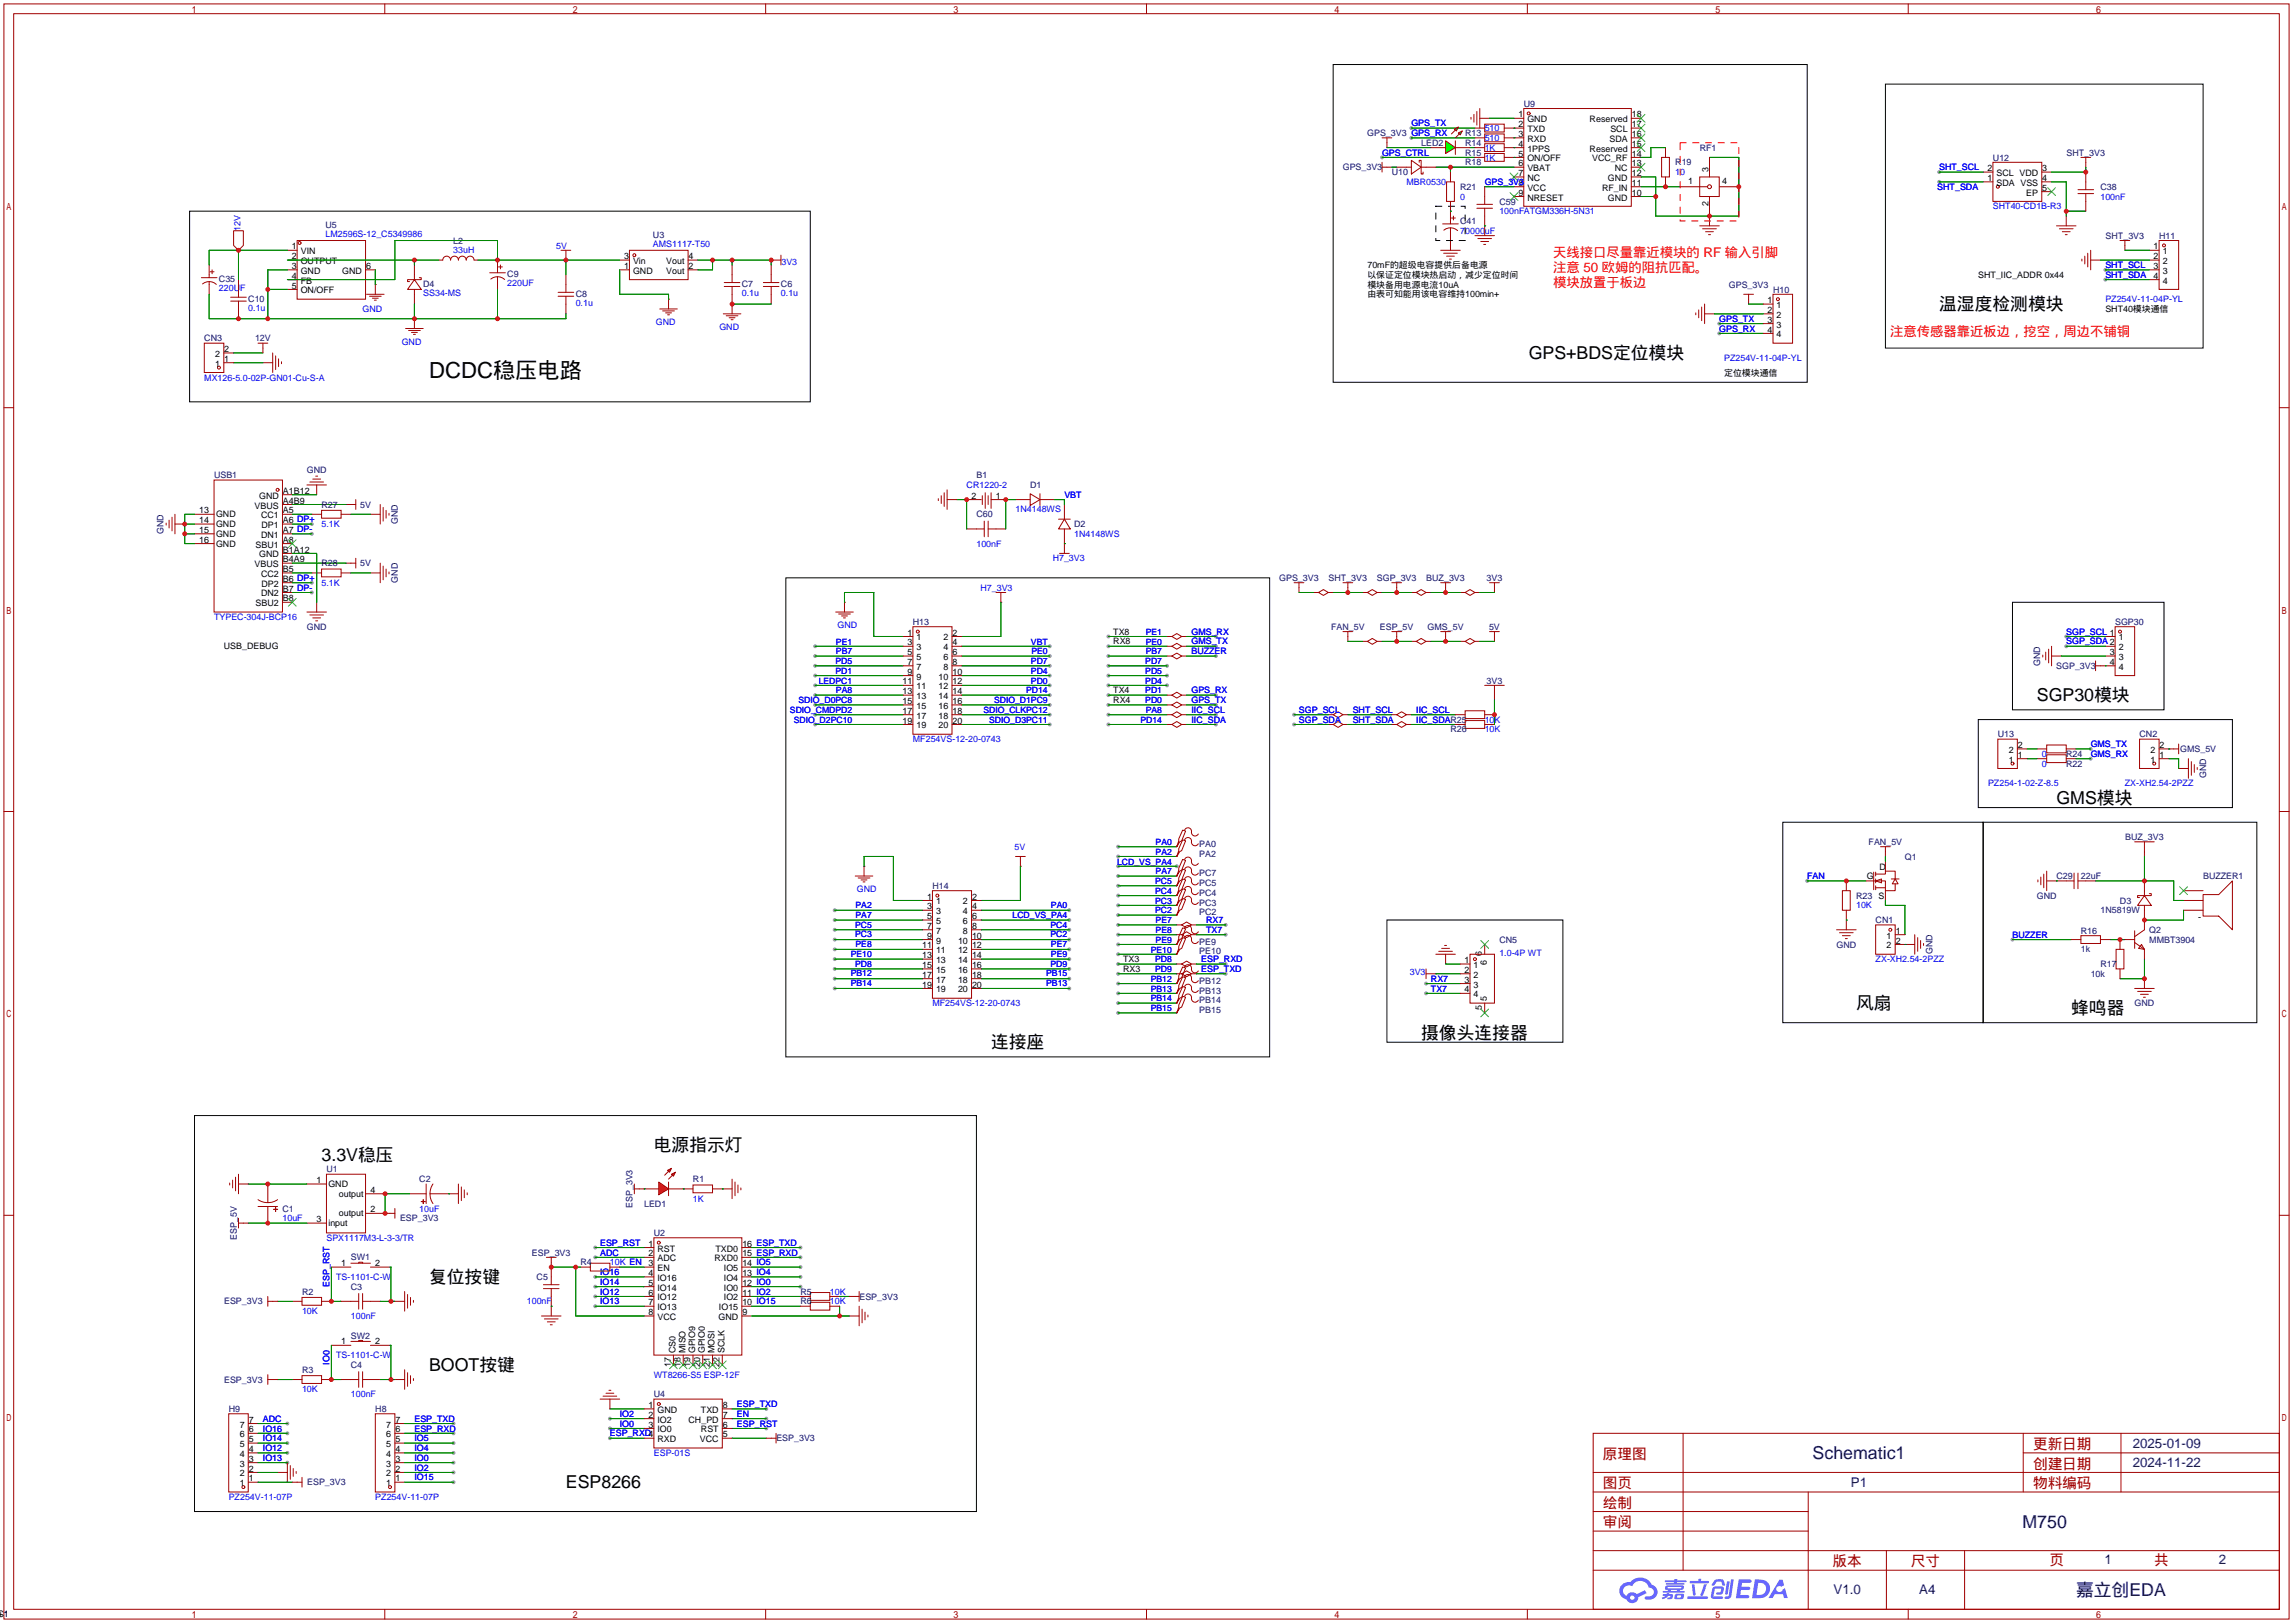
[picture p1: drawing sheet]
<svg xmlns="http://www.w3.org/2000/svg" width="596mm" height="422mm" viewBox="0 0 596 422" stroke-linecap="round" stroke-linejoin="round" font-family="sans-serif">
<defs><g id="words">
<text font-size="5.8" x="111.5" y="98.2">DCDC稳压电路</text>
<g font-size="4.6">
<text x="503.9" y="80.6">温湿度检测模块</text>
<text x="397.3" y="93.3">GPS+BDS定位模块</text>
<text x="529.3" y="182.2">SGP30模块</text>
<text x="534.4" y="208.9">GMS模块</text>
<text x="482.3" y="262.2">风扇</text>
<text x="538.2" y="263.5">蜂鸣器</text>
<text x="369.3" y="269.8">摄像头连接器</text>
<text x="257.6" y="272.4">连接座</text>
<text x="169.9" y="299">电源指示灯</text>
<text x="83.6" y="301.6">3.3V稳压</text>
<text x="111.5" y="333.3">复位按键</text>
<text x="111.5" y="356.2">BOOT按键</text>
<text x="147.1" y="386.7">ESP8266</text>
</g>
<g font-size="4.6" fill="#000080">
<text x="471" y="379.1">Schematic1</text>
<text x="525.6" y="396.8">M750</text>
<text x="539.5" y="414.6">嘉立创EDA</text>
</g>
<g font-size="3.8" fill="#a00000">
<text x="528.3" y="376.4">更新日期</text>
<text x="416.6" y="379">原理图</text>
<text x="528.3" y="381.5">创建日期</text>
<text x="416.6" y="386.6">图页</text>
<text x="528.3" y="386.6">物料编码</text>
<text x="416.6" y="391.7">绘制</text>
<text x="416.6" y="396.7">审阅</text>
<text x="476.2" y="406.9">版本</text>
<text x="496.6" y="406.9">尺寸</text>
<text x="532.6" y="406.7">页</text>
<text x="559.8" y="406.7">共</text>
</g>
<g font-size="3.5" fill="#f00">
<text x="403.6" y="66.9">天线接口尽量靠近模块的 RF 输入引脚</text>
<text x="403.6" y="70.7">注意 50 欧姆的阻抗匹配。</text>
<text x="403.6" y="74.5">模块放置于板边</text>
<text x="491.2" y="87.2">注意传感器靠近板边，挖空，周边不铺铜</text>
</g>
<g font-size="3.5" fill="#000080">
<text x="554.2" y="376.1">2025-01-09</text>
<text x="554.2" y="381.2">2024-11-22</text>
<text x="481" y="386.3">P1</text>
<text x="546.9" y="406.3">1</text>
<text x="576.6" y="406.3">2</text>
<text x="476.5" y="414.2">V1.0</text>
<text x="498.8" y="414.2">A4</text>
</g>
<g font-size="2.3" fill="#000080">
<text x="396" y="27.7">U9</text>
<text x="355.3" y="35.4">GPS_3V3 GPS_RX</text>
<text x="380.7" y="35.4">R13</text>
<text x="369.3" y="37.9">LED2</text>
<text x="380.7" y="40.4">R15</text>
<text x="380.7" y="37.9">R14</text>
<text x="441.7" y="39.2">RF1</text>
<text x="517.9" y="41.7">U12</text>
<text x="537" y="40.4">SHT_3V3</text>
<text x="348.9" y="44.2">GPS_3V3</text>
<text x="361.7" y="45.5">U10</text>
<text x="380.7" y="43">R18</text>
<text x="435.4" y="43">R19</text>
<text x="379.5" y="49.3">R21</text>
<text x="389.6" y="53.1">C59</text>
<text x="545.8" y="49.3">C38</text>
<text x="84.6" y="59.3">U5</text>
<text x="379.5" y="58.2">C41</text>
<text x="117.8" y="63.4">L2</text>
<text x="169.7" y="61.8">U3</text>
<text x="547.2" y="62">SHT_3V3</text>
<text x="561.1" y="62">H11</text>
<text x="56.9" y="73.4">C35</text>
<text x="110" y="74.6">D4</text>
<text x="131.8" y="72.1">C9</text>
<text x="149.6" y="77.1">C8</text>
<text x="192.8" y="74.6">C7</text>
<text x="202.9" y="74.6">C6</text>
<text x="449.3" y="74.7">GPS_3V3</text>
<text x="460.8" y="76">H10</text>
<text x="64.5" y="78.4">C10</text>
<text x="53.1" y="88.7">CN3</text>
<text x="66.3" y="88.7">12V</text>
<text x="55.6" y="124.3">USB1</text>
<text x="79.7" y="123">GND</text>
<text x="253.7" y="124.3">B1</text>
<text x="83.6" y="131.9">R27</text>
<text x="93.6" y="131.9">5V</text>
<text x="267.7" y="126.8">D1</text>
<text x="103.4" y="136.2" transform="rotate(-90 103.4 136.2)">GND</text>
<text x="253.7" y="134.4">C60</text>
<text x="279.1" y="137">D2</text>
<text x="42.5" y="138.7" transform="rotate(-90 42.5 138.7)">GND</text>
<text x="83.6" y="147.1">R28</text>
<text x="93.6" y="147.1">5V</text>
<text x="103.4" y="151.4" transform="rotate(-90 103.4 151.4)">GND</text>
<text x="332.4" y="150.9">GPS_3V3</text>
<text x="345.3" y="150.9">SHT_3V3</text>
<text x="357.8" y="150.9">SGP_3V3</text>
<text x="370.7" y="150.9">BUZ_3V3</text>
<text x="386.3" y="150.9">3V3</text>
<text x="79.7" y="163.6">GND</text>
<text x="237.2" y="162.4">H13</text>
<text x="345.9" y="163.6">FAN_5V</text>
<text x="358.6" y="163.6">ESP_5V</text>
<text x="371" y="163.6">GMS_5V</text>
<text x="387" y="163.6">5V</text>
<text x="549.7" y="162.4">SGP30</text>
<text x="530.1" y="173" transform="rotate(-90 530.1 173)">GND</text>
<text x="534.4" y="173.8">SGP_3V3</text>
<text x="386.3" y="177.6">3V3</text>
<text x="376.9" y="190.3">R26</text>
<text x="519.2" y="191.6">U13</text>
<text x="556" y="191.6">CN2</text>
<text x="537" y="196.6">R24</text>
<text x="566.6" y="195.4">GMS_5V</text>
<text x="537" y="199.2">R22</text>
<text x="573.3" y="202.2" transform="rotate(-90 573.3 202.2)">GND</text>
<text x="311.7" y="220">PA0</text>
<text x="485.6" y="219.5">FAN_5V</text>
<text x="552.3" y="218.2">BUZ_3V3</text>
<text x="311.7" y="227.6">PC7</text>
<text x="311.7" y="222.5">PA2</text>
<text x="495" y="223.3">Q1</text>
<text x="242.3" y="230.9">H14</text>
<text x="311.7" y="232.7">PC4</text>
<text x="311.7" y="230.2">PC5</text>
<text x="482.3" y="233.5">R23 S</text>
<text x="529.3" y="233.5">GND</text>
<text x="534.4" y="228.4">C29</text>
<text x="540.8" y="228.4">22uF</text>
<text x="572.5" y="228.4">BUZZER1</text>
<text x="311.7" y="237.8">PC2</text>
<text x="311.7" y="235.2">PC3</text>
<text x="487.4" y="239.8">CN1</text>
<text x="545.8" y="237.3">1N5819W</text>
<text x="550.9" y="234.7">D3</text>
<text x="311.7" y="245.4">PE9</text>
<text x="389.6" y="244.9">CN5</text>
<text x="540.8" y="242.6">R16</text>
<text x="558.5" y="242.4">Q2</text>
<text x="558.5" y="244.9">MMBT3904</text>
<text x="311.7" y="247.9">PE10</text>
<text x="477.2" y="246.2">GND</text>
<text x="502.2" y="247.9" transform="rotate(-90 502.2 247.9)">GND</text>
<text x="540.8" y="247.4">1k</text>
<text x="545.8" y="251.3">R17</text>
<text x="311.7" y="255.6">PB12</text>
<text x="543.3" y="253.8">10k</text>
<text x="311.7" y="258.1">PB13</text>
<text x="311.7" y="260.6">PB14</text>
<text x="311.7" y="263.2">PB15</text>
<text x="554.7" y="261.4">GND</text>
<text x="84.8" y="304.6">U1</text>
<text x="109" y="307.1">C2</text>
<text x="180.1" y="307.1">R1</text>
<text x="73.4" y="314.8">C1</text>
<text x="104" y="317.3">ESP_3V3</text>
<text x="164.4" y="313.9" transform="rotate(-90 164.4 313.9)">ESP_3V3</text>
<text x="167.4" y="313.5">LED1</text>
<text x="61.5" y="322.1" transform="rotate(-90 61.5 322.1)">ESP_5V</text>
<text x="169.9" y="321.1">U2</text>
<text x="91.2" y="327.5">SW1</text>
<text x="138.3" y="326.2">ESP_3V3</text>
<text x="150.9" y="328.7">R4</text>
<text x="91.2" y="335.1">C3</text>
<text x="139.4" y="332.5">C5</text>
<text x="58.2" y="338.9">ESP_3V3</text>
<text x="78.5" y="336.3">R2</text>
<text x="208" y="336.3">R5</text>
<text x="208" y="338.9">R6</text>
<text x="223.3" y="337.6">ESP_3V3</text>
<text x="91.2" y="347.8">SW2</text>
<text x="58.2" y="359.2">ESP_3V3</text>
<text x="78.5" y="356.7">R3</text>
<text x="91.2" y="355.4">C4</text>
<text x="169.9" y="363">U4</text>
<text x="59.4" y="366.8">H9</text>
<text x="97.5" y="366.8">H8</text>
<text x="201.8" y="374.4">ESP_3V3</text>
<text x="79.8" y="385.9">ESP_3V3</text>
<text x="1" y="420.2">1</text>
</g>
<g font-size="2.3" fill="#00f">
<text x="366.8" y="32.8">GPS_TX</text>
<text x="385.8" y="34.1">510</text>
<text x="359.2" y="40.4">GPS_CTRL</text>
<text x="385.8" y="41.7">1K</text>
<text x="385.8" y="39.2">1K</text>
<text x="385.8" y="36.6">510</text>
<text x="435.4" y="45.5">10</text>
<text x="503.9" y="44.2">SHT_SCL</text>
<text x="365.5" y="48.1">MBR0530</text>
<text x="379.5" y="51.9">0</text>
<text x="385.8" y="48.1">GPS_3V3</text>
<text x="503.4" y="49.3">SHT_SDA</text>
<text x="545.8" y="51.9">100nF</text>
<text x="389.6" y="55.7">100nFATGM336H-5N31</text>
<text x="517.9" y="54.4">SHT40-CD1B-R3</text>
<text x="62.5" y="60.1" transform="rotate(-90 62.5 60.1)">12V</text>
<text x="84.6" y="61.6">LM2596S-12_C5349986</text>
<text x="117.8" y="65.7">33uH</text>
<text x="144.5" y="64.7">5V</text>
<text x="169.7" y="64.1">AMS1117-T50</text>
<text x="379.5" y="60.8">70000uF</text>
<text x="203.1" y="68.8">3V3</text>
<text x="547.1" y="69.6">SHT_SCL</text>
<text x="56.9" y="75.6">220UF</text>
<text x="110" y="76.9">SS34-MS</text>
<text x="131.8" y="74.4">220UF</text>
<text x="192.8" y="76.9">0.1u</text>
<text x="202.9" y="76.9">0.1u</text>
<text x="547.1" y="72.2">SHT_SDA</text>
<text x="64.5" y="80.7">0.1u</text>
<text x="94.2" y="80.9">GND</text>
<text x="149.6" y="79.4">0.1u</text>
<text x="446.8" y="83.6">GPS_TX</text>
<text x="547.1" y="78.5">PZ254V-11-04P-YL</text>
<text x="104.4" y="89.6">GND</text>
<text x="170.4" y="84.5">GND</text>
<text x="186.9" y="85.8">GND</text>
<text x="446.8" y="86.2">GPS_RX</text>
<text x="448.1" y="93.8">PZ254V-11-04P-YL</text>
<text x="53.1" y="98.9">MX126-5.0-02P-GN01-Cu-S-A</text>
<text x="251.2" y="126.8">CR1220-2</text>
<text x="276.6" y="129.3">VBT</text>
<text x="83.6" y="137">5.1K</text>
<text x="263.9" y="133.1">1N4148WS</text>
<text x="253.7" y="142">100nF</text>
<text x="279.1" y="139.5">1N4148WS</text>
<text x="273.6" y="145.7">H7_3V3</text>
<text x="83.6" y="152.2">5.1K</text>
<text x="254.8" y="153.6">H7_3V3</text>
<text x="55.6" y="161.1">TYPEC-304J-BCP16</text>
<text x="217.6" y="163.2">GND</text>
<text x="309.6" y="164.9">GMS_RX</text>
<text x="309.6" y="167.4">GMS_TX</text>
<text x="537" y="164.9">SGP_SCL 1</text>
<text x="537" y="167.4">SGP_SDA2</text>
<text x="309.6" y="170">BUZZER</text>
<text x="309.6" y="180.1">GPS_RX</text>
<text x="309.6" y="182.7">GPS_TX</text>
<text x="309.6" y="185.2">IIC_SCL</text>
<text x="337.6" y="185.2">SGP_SCL</text>
<text x="351.5" y="185.2">SHT_SCL</text>
<text x="368" y="185.2">IIC_SCL</text>
<text x="309.6" y="187.8">IIC_SDA</text>
<text x="337.6" y="187.8">SGP_SDA</text>
<text x="351.5" y="187.8">SHT_SDA</text>
<text x="368" y="187.8">IIC_SDAR25</text>
<text x="385.8" y="187.8">10K</text>
<text x="385.8" y="190.3">10K</text>
<text x="237.2" y="192.8">MF254VS-12-20-0743</text>
<text x="530.6" y="196.6">0</text>
<text x="543.3" y="196.6">GMS_RX</text>
<text x="543.3" y="194.1">GMS_TX</text>
<text x="530.6" y="199.2">0</text>
<text x="516.6" y="204.3">PZ254-1-02-Z-8.5</text>
<text x="552.2" y="204.3">ZX-XH2.54-2PZZ</text>
<text x="263.6" y="220.8">5V</text>
<text x="222.7" y="231.8">GND</text>
<text x="469.6" y="228.4">FAN</text>
<text x="313.4" y="239.8">RX7</text>
<text x="482.3" y="236">10K</text>
<text x="313.4" y="242.4">TX7</text>
<text x="523" y="243.6">BUZZER</text>
<text x="312.2" y="250">ESP_RXD</text>
<text x="389.6" y="248.5">1.0-4P WT</text>
<text x="487.4" y="250">ZX-XH2.54-2PZZ</text>
<text x="312.2" y="252.5">ESP_TXD</text>
<text x="366.3" y="253.4">3V3</text>
<text x="371.9" y="255.1">RX7</text>
<text x="371.9" y="257.6">TX7</text>
<text x="242.3" y="261.4">MF254VS-12-20-0743</text>
<text x="73.4" y="317.3">10uF</text>
<text x="109" y="314.8">10uF</text>
<text x="180.1" y="312.2">1K</text>
<text x="84.8" y="322.4">SPX1117M3-L-3-3/TR</text>
<text x="156" y="323.6">ESP_RST</text>
<text x="156" y="326.2">ADC</text>
<text x="158.5" y="328.7">10K EN</text>
<text x="85.6" y="334.3" transform="rotate(-90 85.6 334.3)">ESP_RST</text>
<text x="87.4" y="332.5">TS-1101-C-W</text>
<text x="156" y="331.3">IO16</text>
<text x="156" y="333.8">IO14</text>
<text x="78.5" y="341.4">10K</text>
<text x="136.9" y="338.9">100nF</text>
<text x="156" y="336.3">IO12</text>
<text x="156" y="338.9">IO13</text>
<text x="215.6" y="336.3">10K</text>
<text x="215.6" y="338.9">10K</text>
<text x="91.2" y="342.7">100nF</text>
<text x="87.4" y="352.9">TS-1101-C-W</text>
<text x="85.6" y="354.6" transform="rotate(-90 85.6 354.6)">IO0</text>
<text x="169.9" y="357.9">WT8266-S5 ESP-12F</text>
<text x="78.5" y="361.7">10K</text>
<text x="91.2" y="363">100nF</text>
<text x="191.5" y="365.6">ESP_TXD</text>
<text x="68.3" y="371.9">IO16</text>
<text x="68.3" y="369.4">ADC</text>
<text x="107.7" y="369.4">ESP_TXD</text>
<text x="107.7" y="371.9">ESP_RXD</text>
<text x="161" y="370.6">IO0</text>
<text x="161" y="368.1">IO2</text>
<text x="191.5" y="368.1">EN</text>
<text x="191.5" y="370.6">ESP_RST</text>
<text x="68.3" y="377">IO12</text>
<text x="68.3" y="374.4">IO14</text>
<text x="107.7" y="374.4">IO5</text>
<text x="107.7" y="377">IO4</text>
<text x="158.5" y="373.2">ESP_RXD4</text>
<text x="68.3" y="379.5">IO13</text>
<text x="107.7" y="379.5">IO0</text>
<text x="107.7" y="382.1">IO2</text>
<text x="169.9" y="378.3">ESP-01S</text>
<text x="59.4" y="389.7">PZ254V-11-07P</text>
<text x="97.5" y="389.7">PZ254V-11-07P</text>
<text x="107.7" y="384.6">IO15</text>
</g>
<g font-size="2.3">
<text x="394.6" y="30.5">1</text>
<text x="394.6" y="33">2</text>
<text x="394.6" y="35.6">3</text>
<text x="396.9" y="31.8">GND</text>
<text x="396.9" y="34.3">TXD</text>
<text x="413.1" y="31.8">Reserved</text>
<text x="418.5" y="34.3">SCL</text>
<text x="424.1" y="35.6">16</text>
<text x="424.1" y="33">17</text>
<text x="424.1" y="30.5">18</text>
<text x="394.6" y="38.1">4</text>
<text x="394.6" y="40.7">5</text>
<text x="396.9" y="36.9">RXD</text>
<text x="396.9" y="39.4">1PPS</text>
<text x="396.9" y="41.9">ON/OFF</text>
<text x="413.1" y="39.4">Reserved</text>
<text x="413.7" y="41.9">VCC_RF</text>
<text x="418.2" y="36.9">SDA</text>
<text x="424.1" y="40.7">14</text>
<text x="424.1" y="38.1">15</text>
<text x="394.6" y="43.2">6</text>
<text x="394.6" y="45.7">7</text>
<text x="396.9" y="44.5">VBAT</text>
<text x="396.9" y="47">NC</text>
<text x="417.9" y="47">GND</text>
<text x="419.7" y="44.5">NC</text>
<text x="424.1" y="45.7">12</text>
<text x="424.1" y="43.2">13</text>
<text x="438.7" y="47.8">1</text>
<text x="444" y="44.7" transform="rotate(-90 444 44.7)">3</text>
<text x="447.6" y="47.8">4</text>
<text x="516.5" y="47">1</text>
<text x="516.5" y="44.5">2</text>
<text x="518.8" y="45.7">SCL VDD</text>
<text x="530.7" y="44.5">3</text>
<text x="530.7" y="47">4</text>
<text x="394.6" y="48.3">8</text>
<text x="394.6" y="50.8">9</text>
<text x="396.9" y="49.6">VCC</text>
<text x="396.9" y="52.1">NRESET</text>
<text x="416.3" y="49.6">RF_IN</text>
<text x="417.9" y="52.1">GND</text>
<text x="424.1" y="50.8">10</text>
<text x="424.1" y="48.3">11</text>
<text x="444" y="53.6" transform="rotate(-90 444 53.6)">2</text>
<text x="518.8" y="48.3">SDA VSS</text>
<text x="526.6" y="50.8">EP</text>
<text x="530.7" y="49.6">5</text>
<text x="75.8" y="64.8">1</text>
<text x="559.7" y="64.8">1</text>
<text x="75.8" y="69.9">3</text>
<text x="75.8" y="67.3">2</text>
<text x="78.2" y="71.1">GND</text>
<text x="78.2" y="68.6">OUTPUT</text>
<text x="78.2" y="66.1">VIN</text>
<text x="88.9" y="71.1">GND</text>
<text x="95.1" y="69.9">6</text>
<text x="162.2" y="69.9">1</text>
<text x="162.2" y="67.3">3</text>
<text x="164.5" y="71.1">GND</text>
<text x="164.5" y="68.6">Vin</text>
<text x="173.1" y="71.1">Vout</text>
<text x="173.1" y="68.6">Vout</text>
<text x="178.9" y="69.9">2</text>
<text x="178.9" y="67.3">4</text>
<text x="355.3" y="69.6">70mF的超级电容提供后备电源</text>
<text x="559.7" y="67.3">2</text>
<text x="559.7" y="69.9">3</text>
<text x="562" y="66.1">1</text>
<text x="562" y="68.6">2</text>
<text x="562" y="71.1">3</text>
<text x="75.8" y="75">5</text>
<text x="75.8" y="72.4">4</text>
<text x="78.2" y="76.2">ON/OFF</text>
<text x="78.2" y="73.7">FB</text>
<text x="355.3" y="72.2">以保证定位模块热启动，减少定位时间</text>
<text x="355.3" y="74.7">模块备用电源电流10uA</text>
<text x="355.3" y="77.3">由表可知能用该电容维持100min+</text>
<text x="514.1" y="72.2">SHT_IIC_ADDR 0x44</text>
<text x="559.7" y="72.4">4</text>
<text x="562" y="73.7">4</text>
<text x="459.3" y="78.8">1</text>
<text x="459.3" y="81.3">2</text>
<text x="459.3" y="83.8">3</text>
<text x="461.7" y="80">1</text>
<text x="461.7" y="82.6">2</text>
<text x="547.1" y="81.1">SHT40模块通信</text>
<text x="459.3" y="86.4">4</text>
<text x="461.7" y="85.1">3</text>
<text x="461.7" y="87.7">4</text>
<text x="55.9" y="95.3">1</text>
<text x="55.9" y="92.7">2</text>
<text x="58.3" y="94">1</text>
<text x="58.3" y="91.5">2</text>
<text x="448.1" y="97.6">定位模块通信</text>
<text x="67.3" y="129.6">GND</text>
<text x="73.5" y="128.3">A1B12</text>
<text x="73.5" y="130.8">A4B9</text>
<text x="252.5" y="129.6">2</text>
<text x="258.8" y="129.6">1</text>
<text x="51.8" y="133.4">13</text>
<text x="51.8" y="135.9">14</text>
<text x="56.1" y="134.4">GND</text>
<text x="56.1" y="136.9">GND</text>
<text x="66.2" y="132.1">VBUS</text>
<text x="67.8" y="134.6">CC1</text>
<text x="68" y="137.2">DP1</text>
<text x="73.5" y="133.4">A5</text>
<text x="73.5" y="135.9">A6 DP+</text>
<text x="51.8" y="138.5">15</text>
<text x="51.8" y="141">16</text>
<text x="56.1" y="139.5">GND</text>
<text x="56.1" y="142">GND</text>
<text x="66.4" y="142.3">SBU1</text>
<text x="67.8" y="139.7">DN1</text>
<text x="73.5" y="138.5">A7 DP-</text>
<text x="73.5" y="141">A8</text>
<text x="73.5" y="143.5">B1A12</text>
<text x="66.2" y="147.3">VBUS</text>
<text x="67.3" y="144.8">GND</text>
<text x="67.8" y="149.9">CC2</text>
<text x="73.5" y="146.1">B4A9</text>
<text x="73.5" y="148.6">B5</text>
<text x="67.8" y="155">DN2</text>
<text x="68" y="152.4">DP2</text>
<text x="73.5" y="151.2">B6 DP+</text>
<text x="73.5" y="153.7">B7 DP-</text>
<text x="66.4" y="157.5">SBU2</text>
<text x="73.5" y="156.2">B8</text>
<text x="235.8" y="165.1">1</text>
<text x="235.8" y="167.7">3</text>
<text x="238.2" y="166.4">1</text>
<text x="245.2" y="166.4">2</text>
<text x="247.5" y="167.7">4</text>
<text x="247.5" y="165.1">2</text>
<text x="289.3" y="164.9">TX8</text>
<text x="289.3" y="167.4">RX8</text>
<text x="550.6" y="166.4">1</text>
<text x="58.2" y="168.7">USB_DEBUG</text>
<text x="235.8" y="170.2">5</text>
<text x="235.8" y="172.7">7</text>
<text x="238.2" y="168.9">3</text>
<text x="238.2" y="171.5">5</text>
<text x="245.2" y="171.5">6</text>
<text x="245.2" y="168.9">4</text>
<text x="247.5" y="172.7">8</text>
<text x="247.5" y="170.2">6</text>
<text x="548.2" y="170.2">3</text>
<text x="548.2" y="172.7">4</text>
<text x="550.6" y="168.9">2</text>
<text x="550.6" y="171.5">3</text>
<text x="234.5" y="177.8">11</text>
<text x="235.8" y="175.3">9</text>
<text x="238.2" y="174">7</text>
<text x="238.2" y="176.6">9</text>
<text x="238.2" y="179.1">11</text>
<text x="243.9" y="179.1">12</text>
<text x="243.9" y="176.6">10</text>
<text x="245.2" y="174">8</text>
<text x="247.5" y="177.8">12</text>
<text x="247.5" y="175.3">10</text>
<text x="550.6" y="174">4</text>
<text x="234.5" y="180.4">13</text>
<text x="234.5" y="182.9">15</text>
<text x="234.5" y="185.4">17</text>
<text x="238.2" y="181.6">13</text>
<text x="238.2" y="184.2">15</text>
<text x="243.9" y="184.2">16</text>
<text x="243.9" y="181.6">14</text>
<text x="247.5" y="185.4">18</text>
<text x="247.5" y="182.9">16</text>
<text x="247.5" y="180.4">14</text>
<text x="289.3" y="180.1">TX4</text>
<text x="289.3" y="182.7">RX4</text>
<text x="234.5" y="188">19</text>
<text x="238.2" y="186.7">17</text>
<text x="238.2" y="189.3">19</text>
<text x="243.9" y="189.3">20</text>
<text x="243.9" y="186.7">18</text>
<text x="247.5" y="188">20</text>
<text x="522" y="195.6">2</text>
<text x="524.4" y="196.9">1</text>
<text x="524.4" y="194.3">2</text>
<text x="558.9" y="195.6">2</text>
<text x="561.2" y="196.9">1</text>
<text x="561.2" y="194.3">2</text>
<text x="522" y="198.1">1</text>
<text x="558.9" y="198.1">1</text>
<text x="488.4" y="226.1">D</text>
<text x="240.9" y="233.7">1</text>
<text x="252.6" y="233.7">2</text>
<text x="485.1" y="228.4">G</text>
<text x="240.9" y="236.2">3</text>
<text x="240.9" y="238.8">5</text>
<text x="243.3" y="235">1</text>
<text x="243.3" y="237.5">3</text>
<text x="250.3" y="237.5">4</text>
<text x="250.3" y="235">2</text>
<text x="252.6" y="238.8">6</text>
<text x="252.6" y="236.2">4</text>
<text x="571.2" y="239.1">-</text>
<text x="240.9" y="241.3">7</text>
<text x="240.9" y="243.9">9</text>
<text x="243.3" y="240.1">5</text>
<text x="243.3" y="242.6">7</text>
<text x="243.3" y="245.1">9</text>
<text x="249" y="245.1">10</text>
<text x="250.3" y="242.6">8</text>
<text x="250.3" y="240.1">6</text>
<text x="252.6" y="243.9">10</text>
<text x="252.6" y="241.3">8</text>
<text x="490.3" y="243.9">1</text>
<text x="492.6" y="242.6">1</text>
<text x="492.6" y="245.1">2</text>
<text x="239.6" y="246.4">11</text>
<text x="239.6" y="248.9">13</text>
<text x="239.6" y="251.5">15</text>
<text x="243.3" y="247.7">11</text>
<text x="243.3" y="250.2">13</text>
<text x="249" y="250.2">14</text>
<text x="249" y="247.7">12</text>
<text x="252.6" y="251.5">16</text>
<text x="252.6" y="248.9">14</text>
<text x="252.6" y="246.4">12</text>
<text x="291.8" y="250">TX3</text>
<text x="380.6" y="250.2">1</text>
<text x="383" y="251.5">1</text>
<text x="385.1" y="248.3" transform="rotate(-90 385.1 248.3)">6</text>
<text x="386.4" y="250.6" transform="rotate(-90 386.4 250.6)">6</text>
<text x="490.3" y="246.4">2</text>
<text x="239.6" y="254">17</text>
<text x="239.6" y="256.6">19</text>
<text x="243.3" y="252.8">15</text>
<text x="243.3" y="255.3">17</text>
<text x="243.3" y="257.8">19</text>
<text x="249" y="257.8">20</text>
<text x="249" y="255.3">18</text>
<text x="249" y="252.8">16</text>
<text x="252.6" y="256.6">20</text>
<text x="252.6" y="254">18</text>
<text x="291.8" y="252.5">RX3</text>
<text x="380.6" y="257.8">4</text>
<text x="380.6" y="255.3">3</text>
<text x="380.6" y="252.8">2</text>
<text x="383" y="256.6">3</text>
<text x="383" y="254">2</text>
<text x="383" y="259.1">4</text>
<text x="385.1" y="262.5" transform="rotate(-90 385.1 262.5)">5</text>
<text x="386.4" y="260.1" transform="rotate(-90 386.4 260.1)">5</text>
<text x="82.3" y="307.4">1</text>
<text x="85.3" y="308.4">GND</text>
<text x="88.1" y="310.9">output</text>
<text x="96.3" y="309.9">4</text>
<text x="82.3" y="317.5">3</text>
<text x="88.1" y="316">output</text>
<text x="96.3" y="315">2</text>
<text x="85.3" y="318.5">input</text>
<text x="168.5" y="323.9">1</text>
<text x="192.9" y="323.9">16 ESP_TXD</text>
<text x="88.6" y="329">1</text>
<text x="97.5" y="329">2</text>
<text x="168.5" y="326.4">2</text>
<text x="168.5" y="329">3</text>
<text x="170.9" y="325.1">RST</text>
<text x="170.9" y="327.7">ADC</text>
<text x="185.7" y="327.7">RXD0</text>
<text x="185.9" y="325.1">TXD0</text>
<text x="192.9" y="329">14 IO5</text>
<text x="192.9" y="326.4">15 ESP_RXD</text>
<text x="168.5" y="331.5">4</text>
<text x="168.5" y="334">5</text>
<text x="170.9" y="330.2">EN</text>
<text x="170.9" y="332.8">IO16</text>
<text x="170.9" y="335.3">IO14</text>
<text x="188.1" y="335.3">IO0</text>
<text x="188.1" y="332.8">IO4</text>
<text x="188.1" y="330.2">IO5</text>
<text x="192.9" y="334">12 IO0</text>
<text x="192.9" y="331.5">13 IO4</text>
<text x="168.5" y="336.6">6</text>
<text x="168.5" y="339.1">7</text>
<text x="168.5" y="341.7">8</text>
<text x="170.9" y="337.8">IO12</text>
<text x="170.9" y="340.4">IO13</text>
<text x="186.8" y="340.4">IO15</text>
<text x="188.1" y="337.8">IO2</text>
<text x="192.9" y="341.7">9</text>
<text x="192.9" y="339.1">10 IO15</text>
<text x="192.9" y="336.6">11 IO2</text>
<text x="170.9" y="342.9">VCC</text>
<text x="186.7" y="342.9">GND</text>
<text x="88.6" y="349.3">1</text>
<text x="97.5" y="349.3">2</text>
<text x="175.6" y="351.6" transform="rotate(-90 175.6 351.6)">CS0</text>
<text x="178.1" y="351.6" transform="rotate(-90 178.1 351.6)">MISO</text>
<text x="180.6" y="351.6" transform="rotate(-90 180.6 351.6)">GPIO9</text>
<text x="183.2" y="351.6" transform="rotate(-90 183.2 351.6)">GPIO0</text>
<text x="185.7" y="351.6" transform="rotate(-90 185.7 351.6)">MOSI</text>
<text x="188.3" y="351.6" transform="rotate(-90 188.3 351.6)">SCLK</text>
<text x="174.3" y="355.2" transform="rotate(-90 174.3 355.2)">17</text>
<text x="176.8" y="355.2" transform="rotate(-90 176.8 355.2)">18</text>
<text x="179.4" y="355.2" transform="rotate(-90 179.4 355.2)">19</text>
<text x="181.9" y="355.2" transform="rotate(-90 181.9 355.2)">20</text>
<text x="184.4" y="355.2" transform="rotate(-90 184.4 355.2)">21</text>
<text x="187" y="355.2" transform="rotate(-90 187 355.2)">22</text>
<text x="168.5" y="365.8">1</text>
<text x="187.8" y="365.8">8</text>
<text x="62.3" y="370.9">7</text>
<text x="64.6" y="369.6">7</text>
<text x="100.4" y="370.9">7</text>
<text x="102.7" y="369.6">7</text>
<text x="168.5" y="368.3">2</text>
<text x="168.5" y="370.9">3</text>
<text x="170.9" y="367.1">GND</text>
<text x="170.9" y="369.6">IO2</text>
<text x="178.9" y="369.6">CH_PD</text>
<text x="182.1" y="367.1">TXD</text>
<text x="187.8" y="370.9">6</text>
<text x="187.8" y="368.3">7</text>
<text x="62.3" y="375.9">5</text>
<text x="62.3" y="373.4">6</text>
<text x="64.6" y="377.2">4</text>
<text x="64.6" y="374.7">5</text>
<text x="64.6" y="372.1">6</text>
<text x="100.4" y="375.9">5</text>
<text x="100.4" y="373.4">6</text>
<text x="102.7" y="377.2">4</text>
<text x="102.7" y="374.7">5</text>
<text x="102.7" y="372.1">6</text>
<text x="170.9" y="372.1">IO0</text>
<text x="170.9" y="374.7">RXD</text>
<text x="181.9" y="374.7">VCC</text>
<text x="182.1" y="372.1">RST</text>
<text x="187.8" y="373.4">5</text>
<text x="62.3" y="383.6">2</text>
<text x="62.3" y="381">3</text>
<text x="62.3" y="378.5">4</text>
<text x="64.6" y="382.3">2</text>
<text x="64.6" y="379.8">3</text>
<text x="100.4" y="383.6">2</text>
<text x="100.4" y="381">3</text>
<text x="100.4" y="378.5">4</text>
<text x="102.7" y="382.3">2</text>
<text x="102.7" y="379.8">3</text>
<text x="62.3" y="386.1">1</text>
<text x="64.6" y="384.8">1</text>
<text x="100.4" y="386.1">1</text>
<text x="102.7" y="384.8">1</text>
<text x="-.7" y="420.2">C</text>
<text x="-.3" y="420.2">+</text>
</g>
<g font-size="2.2" fill="#00f">
<text x="217.2" y="167.4">PE1</text>
<text x="267.9" y="167.4">VBT</text>
<text x="297.8" y="164.9">PE1</text>
<text x="297.8" y="167.4">PE0</text>
<text x="217.1" y="172.5">PD5</text>
<text x="217.2" y="170">PB7</text>
<text x="267.9" y="172.5">PD7</text>
<text x="268" y="170">PE0</text>
<text x="297.6" y="172.5">PD7</text>
<text x="297.8" y="170">PB7</text>
<text x="212.8" y="177.6">LEDPC1</text>
<text x="217.1" y="175.1">PD1</text>
<text x="267.9" y="177.6">PD0</text>
<text x="267.9" y="175.1">PD4</text>
<text x="297.6" y="175.1">PD5</text>
<text x="297.6" y="177.6">PD4</text>
<text x="205.3" y="185.2">SDIO_CMDPD2</text>
<text x="207.5" y="182.7">SDIO_D0PC8</text>
<text x="217.2" y="180.1">PA8</text>
<text x="255.6" y="185.2">SDIO_CLKPC12</text>
<text x="258.3" y="182.7">SDIO_D1PC9</text>
<text x="266.7" y="180.1">PD14</text>
<text x="297.6" y="180.1">PD1</text>
<text x="297.6" y="182.7">PD0</text>
<text x="297.8" y="185.2">PA8</text>
<text x="206.3" y="187.8">SDIO_D2PC10</text>
<text x="257.1" y="187.8">SDIO_D3PC11</text>
<text x="296.4" y="187.8">PD14</text>
<text x="300.3" y="219.5">PA0</text>
<text x="290.3" y="224.6">LCD_VS_PA4</text>
<text x="300.3" y="222.1">PA2</text>
<text x="300.3" y="227.1">PA7</text>
<text x="300.2" y="229.7">PC5</text>
<text x="300.2" y="232.2">PC4</text>
<text x="222.3" y="235.9">PA2</text>
<text x="222.3" y="238.4">PA7</text>
<text x="263.1" y="238.4">LCD_VS_PA4</text>
<text x="273.1" y="235.9">PA0</text>
<text x="300.2" y="234.8">PC3</text>
<text x="300.2" y="237.3">PC2</text>
<text x="300.3" y="239.8">PE7</text>
<text x="222.2" y="241">PC5</text>
<text x="222.2" y="243.5">PC3</text>
<text x="273" y="241">PC4</text>
<text x="273" y="243.5">PC2</text>
<text x="300.3" y="242.4">PE8</text>
<text x="300.3" y="244.9">PE9</text>
<text x="221.1" y="248.6">PE10</text>
<text x="222.2" y="251.1">PD8</text>
<text x="222.3" y="246">PE8</text>
<text x="273" y="251.1">PD9</text>
<text x="273.1" y="246">PE7</text>
<text x="273.1" y="248.6">PE9</text>
<text x="299.1" y="247.5">PE10</text>
<text x="300.2" y="250">PD8</text>
<text x="221.1" y="253.7">PB12</text>
<text x="221.1" y="256.2">PB14</text>
<text x="271.9" y="253.7">PB15</text>
<text x="271.9" y="256.2">PB13</text>
<text x="299.1" y="255.1">PB12</text>
<text x="299.1" y="257.6">PB13</text>
<text x="300.2" y="252.5">PD9</text>
<text x="299.1" y="260.2">PB14</text>
<text x="299.1" y="262.7">PB15</text>
</g>
</g></defs>
<g fill="#999">
<circle cx="277.9" cy="236.5" r=".51"/>
<circle cx="277.9" cy="239" r=".51"/>
<circle cx="277.9" cy="241.6" r=".51"/>
<circle cx="277.9" cy="244.1" r=".51"/>
<circle cx="277.9" cy="246.6" r=".51"/>
<circle cx="277.9" cy="249.2" r=".51"/>
<circle cx="277.9" cy="251.7" r=".51"/>
<circle cx="277.9" cy="254.3" r=".51"/>
<circle cx="277.9" cy="256.8" r=".51"/>
<circle cx="272.8" cy="188.2" r=".51"/>
<circle cx="272.8" cy="185.7" r=".51"/>
<circle cx="272.8" cy="183.1" r=".51"/>
<circle cx="272.8" cy="180.6" r=".51"/>
<circle cx="272.8" cy="178.1" r=".51"/>
<circle cx="272.8" cy="175.5" r=".51"/>
<circle cx="272.8" cy="173" r=".51"/>
<circle cx="272.8" cy="170.4" r=".51"/>
<circle cx="272.8" cy="167.9" r=".51"/>
<circle cx="216.9" cy="236.5" r=".51"/>
<circle cx="216.9" cy="239" r=".51"/>
<circle cx="216.9" cy="241.6" r=".51"/>
<circle cx="216.9" cy="244.1" r=".51"/>
<circle cx="216.9" cy="246.6" r=".51"/>
<circle cx="216.9" cy="249.2" r=".51"/>
<circle cx="216.9" cy="251.7" r=".51"/>
<circle cx="216.9" cy="254.3" r=".51"/>
<circle cx="216.9" cy="256.8" r=".51"/>
<circle cx="211.8" cy="167.9" r=".51"/>
<circle cx="211.8" cy="188.2" r=".51"/>
<circle cx="211.8" cy="185.7" r=".51"/>
<circle cx="211.8" cy="183.1" r=".51"/>
<circle cx="211.8" cy="180.6" r=".51"/>
<circle cx="211.8" cy="178.1" r=".51"/>
<circle cx="211.8" cy="175.5" r=".51"/>
<circle cx="211.8" cy="173" r=".51"/>
<circle cx="211.8" cy="170.4" r=".51"/>
<circle cx="366.8" cy="33.3" r=".51"/>
<circle cx="366.8" cy="35.8" r=".51"/>
<circle cx="359.2" cy="40.9" r=".51"/>
<circle cx="446.8" cy="84.1" r=".51"/>
<circle cx="446.8" cy="86.6" r=".51"/>
<circle cx="290.6" cy="220" r=".51"/>
<circle cx="290.6" cy="222.5" r=".51"/>
<circle cx="290.6" cy="225" r=".51"/>
<circle cx="305.8" cy="225" r=".51"/>
<circle cx="290.6" cy="227.6" r=".51"/>
<circle cx="290.6" cy="230.1" r=".51"/>
<circle cx="290.6" cy="232.7" r=".51"/>
<circle cx="290.6" cy="235.2" r=".51"/>
<circle cx="290.6" cy="237.7" r=".51"/>
<circle cx="290.6" cy="240.3" r=".51"/>
<circle cx="290.6" cy="242.8" r=".51"/>
<circle cx="290.6" cy="245.4" r=".51"/>
<circle cx="290.6" cy="247.9" r=".51"/>
<circle cx="290.6" cy="250.4" r=".51"/>
<circle cx="290.6" cy="253" r=".51"/>
<circle cx="290.6" cy="255.5" r=".51"/>
<circle cx="290.6" cy="258.1" r=".51"/>
<circle cx="290.6" cy="260.6" r=".51"/>
<circle cx="290.6" cy="263.1" r=".51"/>
<circle cx="288" cy="165.4" r=".51"/>
<circle cx="288" cy="167.9" r=".51"/>
<circle cx="288" cy="170.4" r=".51"/>
<circle cx="288" cy="173" r=".51"/>
<circle cx="303.3" cy="173" r=".51"/>
<circle cx="288" cy="175.5" r=".51"/>
<circle cx="303.3" cy="175.5" r=".51"/>
<circle cx="288" cy="178.1" r=".51"/>
<circle cx="303.3" cy="178.1" r=".51"/>
<circle cx="288" cy="180.6" r=".51"/>
<circle cx="288" cy="183.1" r=".51"/>
<circle cx="288" cy="185.7" r=".51"/>
<circle cx="288" cy="188.2" r=".51"/>
<circle cx="503.9" cy="47.2" r=".51"/>
<circle cx="503.9" cy="44.7" r=".51"/>
<circle cx="547.1" cy="70.1" r=".51"/>
<circle cx="547.1" cy="72.6" r=".51"/>
<circle cx="537" cy="165.4" r=".51"/>
<circle cx="537" cy="167.9" r=".51"/>
<circle cx="543.3" cy="197.1" r=".51"/>
<circle cx="523" cy="244.1" r=".51"/>
<circle cx="469.6" cy="228.9" r=".51"/>
<circle cx="154.7" cy="324.1" r=".51"/>
<circle cx="154.7" cy="326.6" r=".51"/>
<circle cx="154.7" cy="331.7" r=".51"/>
<circle cx="154.7" cy="334.3" r=".51"/>
<circle cx="154.7" cy="336.8" r=".51"/>
<circle cx="154.7" cy="339.3" r=".51"/>
<circle cx="208" cy="324.1" r=".51"/>
<circle cx="208" cy="326.6" r=".51"/>
<circle cx="208" cy="329.2" r=".51"/>
<circle cx="208" cy="331.7" r=".51"/>
<circle cx="208" cy="334.3" r=".51"/>
<circle cx="74.7" cy="380" r=".51"/>
<circle cx="74.7" cy="377.4" r=".51"/>
<circle cx="74.7" cy="374.9" r=".51"/>
<circle cx="74.7" cy="372.4" r=".51"/>
<circle cx="74.7" cy="369.8" r=".51"/>
<circle cx="117.9" cy="369.8" r=".51"/>
<circle cx="117.9" cy="372.4" r=".51"/>
<circle cx="117.9" cy="374.9" r=".51"/>
<circle cx="117.9" cy="377.4" r=".51"/>
<circle cx="117.9" cy="380" r=".51"/>
<circle cx="117.9" cy="382.5" r=".51"/>
<circle cx="117.9" cy="385.1" r=".51"/>
<circle cx="199.1" cy="368.6" r=".51"/>
<circle cx="199.1" cy="371.1" r=".51"/>
<circle cx="158.5" cy="371.1" r=".51"/>
<circle cx="158.5" cy="373.6" r=".51"/>
<circle cx="158.5" cy="368.6" r=".51"/>
<circle cx="199.1" cy="366" r=".51"/>
<circle cx="543.3" cy="194.6" r=".51"/>
<circle cx="318.5" cy="253" r=".51"/>
<circle cx="318.5" cy="250.4" r=".51"/>
<circle cx="316" cy="180.6" r=".51"/>
<circle cx="316" cy="183.1" r=".51"/>
<circle cx="316" cy="165.4" r=".51"/>
<circle cx="316" cy="167.9" r=".51"/>
<circle cx="336.3" cy="185.7" r=".51"/>
<circle cx="336.3" cy="188.2" r=".51"/>
<circle cx="316" cy="185.7" r=".51"/>
<circle cx="316" cy="188.2" r=".51"/>
<circle cx="81" cy="136.1" r=".51"/>
<circle cx="81" cy="151.4" r=".51"/>
<circle cx="81" cy="153.9" r=".51"/>
<circle cx="81" cy="138.7" r=".51"/>
<circle cx="318.5" cy="240.3" r=".51"/>
<circle cx="318.5" cy="242.8" r=".51"/>
<circle cx="370.6" cy="255.5" r=".51"/>
<circle cx="370.6" cy="258.1" r=".51"/>
<circle cx="316" cy="170.4" r=".51"/>
</g>
<g fill="none" stroke="#a10000" stroke-width=".26">
<path d="M1 1h593.9v419.6h-593.9zM3.6 3.6h588.7v414.5h-588.7zM100 1v2.6M199 1v2.6M297.9 1v2.6M396.9 1v2.6M495.9 1v2.6M1 105.9h2.6M592.3 105.9h2.6M1 210.8h2.6M592.3 210.8h2.6M1 315.7h2.6"/>
<path d="M592.3 315.7h2.6M414 372.4h178.3v45.7h-178.3zM437.4 372.4v35.5M525.8 372.4v15.2M525.8 377.4h66.5M551.2 372.4v15.2M414 392.7h55.9M414 387.6h178.3M414 397.8h55.9M414 382.5h178.3M469.9 387.6v30.5M100 418.1v2.5"/>
<path d="M199 418.1v2.5M297.9 418.1v2.5M396.9 418.1v2.5M414 407.9h178.3M414 402.8h178.3M490.2 402.8v15.3M495.9 418.1v2.5M510.5 402.8v15.3"/>
</g>
<g fill="#5487ff">
<path d="M451.8 410.3h2.7a.48 .48 0 0 1 .7 .5 .48 .48 0 0 1-.7 .4h-1.8l-.1 1h1.9a.43 .43 0 0 1 .4 .5 .43 .43 0 0 1-.5 .4h-2l-.2 1.3h1.9a.43 .43 0 0 1 .5 .4 .43 .43 0 0 1-.5 .4h-3z"/>
<path d="M462.4 410.4h.8l.4 1.4-.7 .4a.84 .84 0 0 0-1.2 .2 .84 .84 0 0 0 .3 1.2 .84 .84 0 0 0 1.2-.4l.1-.3 .6-.3 .7 2.6h-1l-.3-1.1h-2.1l-.6 1.1h-1z"/>
<path d="M448.8 410.8h.7l-.5 3.2a.36 .36 0 0 1-.4 .3 .36 .36 0 0 1-.3-.3z"/>
<path d="M449.8 410.3h.8l-.7 4.3a1.04 1.04 0 0 1-1.8 .5l.2-.3 .8-.1 .1-.1z"/>
<path d="M445.5 410.6l.7-.3h1.4l.3 .3 .4 1.2-.7 .1-.3-1h-1l-.2 .1-.6 .9h-.7z"/>
<path d="M445.1 412.5l.5-.4h1.7a.95 .95 0 0 1 .5 1.6l-.5 .5-1 .1a.32 .32 0 0 1-.3-.4 .32 .32 0 0 1 .3-.3h.8l.2-.8h-1.6l-.4 1.9 2.2 .1a.32 .32 0 0 1 .3 .3 .32 .32 0 0 1-.4 .3h-2.2l-.5-.3-.1-.5z"/>
<path d="M438.5 414.7h5.1a.33 .33 0 0 1 .3 .4 .33 .33 0 0 1-.4 .3h-4.8l-.2-.2z"/>
<path d="M442.8 411.6h.7l-.6 2a.98 .98 0 0 1-.7 1l-.3-.3z"/>
<path d="M439.6 411.6h.7l.3 2.6a.34 .34 0 0 1-.3 .4 .34 .34 0 0 1-.3-.3z"/>
<path d="M439.1 410.7h2.2l.3-.5h.5l-.1 .5h1.8a.32 .32 0 0 1 .3 .4 .32 .32 0 0 1-.3 .2h-4.5l-.2-.1z"/>
<path d="M432.1 414.1h1l.1-.2h.6l-.1 .2 1.1 .2-.2 1-1.3 .2v-.5h.7l.1-.4a.68 .68 0 0 0-1 .4l-1.1 .5-.2-.5 1-.4h-.7z"/>
<path d="M432.7 410.6h2.4l.1-.4h.7v.4h2.1l.3 .2-.3 .2h-2.2l-.1 .3h1.9l.2 .2-.2 .2h-4.6l-.1-.4h2.1v-.3h-2.2z"/>
<path d="M456 410.3l-.7 4.9h1.7a2.5 2.5 0 0 0 3-2.5 2.5 2.5 0 0 0-3.1-2.4zM456.9 411.2a1.65 1.65 0 0 1 2.1 1.7 1.65 1.65 0 0 1-2.2 1.5h-.4z"/>
<path d="M432.8 412.1l-.1 .8 .7 .1 .1 .3h-1.4l.1 .4h5.4l.3-.1-.3-.3h-1.1l.1-.2a.77 .77 0 0 0 .9-.3 .77 .77 0 0 0 0-.9h-4.2zM433.4 412.3l3.5 .1-.2 .3h-3.2zM434.2 413h1.7l-.2 .3h-1.4z"/>
<path d="M435.3 414.2l-.2 1.1a2.66 2.66 0 0 0 2.1 .1l.2-.1a.98 .98 0 0 0 .1-1.2l-1.7-.1zM435.9 414.5h.8l.1 .3-.2 .2h-.8z"/>
<path d="M421.5 411.7a2.23 2.23 0 0 0-.6 2.3 2.23 2.23 0 0 0 1.8 1.5 1.58 1.58 0 0 0 1.8 1 1.58 1.58 0 0 0 1.2-1.6l2.2-1-.4-.8-2.1 1a1.65 1.65 0 0 0-2.7 .5 1.47 1.47 0 0 1-.7-2.1 1.47 1.47 0 0 1 2.2-.4 2.35 2.35 0 0 1 2.3-1.4 2.35 2.35 0 0 1 2.1 1.8 1.12 1.12 0 0 1 1.2 1 1.12 1.12 0 0 1-1.1 1.2h-.7a.45 .45 0 0 0-.6 .4 .45 .45 0 0 0 .4 .5 2.12 2.12 0 0 0 2.5-.9 2.12 2.12 0 0 0-.3-2.6 1.92 1.92 0 0 1-1.3-1.3 3.4 3.4 0 0 0-5 .2l-1.2 .1zM423.6 415.1a.6 .6 0 0 1 1.2 0 .6 .6 0 0 1-1.2 0z"/>
</g>
<g fill="none" stroke="#a10000" stroke-width=".26">
<path d="M359.2 35.8h2.5M360.4 35.8v2.6M382.3 30.5v.5M383 29.7v2.1M383.8 29v3.5M384.6 30.7h2.5M384.6 28.2v5.1M393.4 30.7h2.6M393.4 33.3h2.6M393.4 35.8h2.6M393.4 38.4h2.6M396 28.2h27.9v25.4h-27.9z"/>
<path d="M423.9 30.7h2.6M423.9 33.3h2.6M423.9 35.8h2.6M423.9 38.4h2.6M432.8 38.4v2.5M359.2 43.4h2.5M359.2 42.2v2.5M363 43.4h3.8M366.8 41.7l2.5 1.7-2.5 1.8zM368.8 42.2v-.5h.5v3.5h.5v-.5M369.3 43.4h3.8M374.9 58.2h4.1"/>
<path d="M375.2 59.8a2.74 2.74 0 0 1 3.6 .1M376.9 54.9v3.3M376.9 59.2v5.8M377.2 56.6h1M377.7 56.1v1M385.8 58.7v2.5M393.4 40.9h2.6M393.4 43.4h2.6M393.4 46h2.6M393.4 48.5h2.6M393.4 51.1h2.6M423.9 40.9h2.6"/>
<path d="M423.9 43.4h2.6M423.9 46h2.6M423.9 48.5h2.6M423.9 51.1h2.6M431.8 40.9h2v5.1h-2zM432.8 46v2.5M436.6 48.5h7.1M441.7 46h5.1v5.1h-5.1zM441.7 58.7h5.1M442.5 59.4h3.5M444.2 40.9v5.1M444.2 51.1v7.6"/>
<path d="M446.8 48.5h5.1M515.4 47.2h2.5M515.4 44.7h2.5M517.9 42.2h12.7v10.1h-12.7zM530.6 47.2h2.5M530.6 44.7h2.5M530.6 49.8h2.5M534.4 58.7h5.1M535.2 59.4h3.5M537 56.1v2.6M540 50.3h4.1M540 49.3h4.1"/>
<path d="M540.8 40.9h2.5M542 40.9v2.5M542 44.7v4.6M542 50.3v4.6M374.4 65h5.1M375.2 65.8h3.5M375.9 66.5h2.1M376.7 67.3h.5M383.3 61.2h5.1M384 62h3.6M384.8 62.7h2M385.6 63.5h.5"/>
<path d="M442.2 79.8v3.5M443 79v5.1M443.2 60.2h2.1M444 61h.5M453.1 76.5h2.6M454.4 76.5v2.5M535.9 60.2h2.1M536.7 61h.5M541 67.3v.5M541.8 66.5v2.1M542.5 65.8v3.5M543.3 67.6h2.5"/>
<path d="M543.3 65v5.1M550.9 62.5h2.6M552.2 62.5v2.5M558.5 65h2.6M558.5 67.6h2.6M558.5 70.1h2.6M558.5 72.6h2.6M561.1 62.5h5.1v12.7h-5.1zM440.7 81.3v.5M441.5 80.5v2M443 81.5h2.5M243.8 129.5v.5"/>
<path d="M244.6 128.8v2M245.4 128v3.6M246.1 129.8h2.6M246.1 127.3v5M251.2 137.4h4.6M251.2 129.8h3.8M255.3 128.8v2.3M255.8 135.4v4M256 128v4.1M256.8 137.4h4.6M256.8 128.8v2.3M256.8 135.4v4"/>
<path d="M257.6 129.8h3.8M257.6 128v4.1M263.9 129.8h3.8M267.7 128.3l2.6 1.5-2.6 1.5zM270.3 128.3v3M270.3 129.8h3.8M275.1 134.9h3M276.6 134.9l1.5 2.5h-3zM276.6 131.1v3.8M276.6 137.4v6.4M217.2 159h4.5M217.9 159.5h3.1"/>
<path d="M219.5 156.5h.1M219.5 156.5v2.5M258.8 153.9h2.6M260.1 156.5h.1M260.1 153.9v2.6M275.3 143.8h2.6M276.6 141.2h.1M218.7 160h1.5M219.2 160.5h.5M530.9 170.2v.5M531.6 169.4v2M532.4 168.7v3.5"/>
<path d="M533.1 170.4h2.6M533.1 167.9v5.1M544.6 173h5.1M544.6 171.7v2.5M547.1 165.4h2.6M547.1 167.9h2.6M547.1 170.4h2.6M549.7 162.8h5v12.7h-5zM519.2 192h5.1v7.6h-5.1zM524.3 197.1h2.5M524.3 194.6h2.5M529.3 197.1h2.6"/>
<path d="M531.9 196.1h5.1v2h-5.1zM537 197.1h2.5M556 192h5.1v7.6h-5.1zM561.1 197.1h2.5M561.1 194.6h5.1M566.2 199.6h2.5M566.2 193.3v2.5M568.7 197.1v5.1M569.5 197.9v3.5M570.2 198.6v2.1M571 199.4v.5M488.7 220h2.5"/>
<path d="M490 220v2.5M554.7 218.7h5.1M557.3 218.7v3.8M222.2 227.6h4.6M223 228.1h3.1M223.8 228.6h1.5M224.3 229.1h.5M224.5 225h.1M224.5 225v2.6M263.9 222.5h2.5M265.2 225h.1M265.2 222.5v2.5"/>
<path d="M478.8 231.4h2v5.1h-2zM479.8 228.9v2.5M479.8 236.5v5.1M484.9 228.9h2.5M486.9 226.6v4.5M487.4 228.9h2.6v2.5h2.5v-1.8M487.4 227.1h2.6v-.8h2.5v2M487.4 228.9l1.5-.6v1.1zM487.4 226.6v1M487.4 228.3v1.1M487.4 230.1v1M487.4 230.6h2.6"/>
<path d="M490 223.8v2.5M490 231.4v2.5M491.5 228.3h2M492.5 228.3l.8 1.3h-1.6zM529.6 228.6v.5M530.4 227.8v2.1M531.1 227.1v3.5M531.9 228.9h7.1M531.9 226.3v5.1M539 226.8v4.1M540 228.9h4.6M540 226.8v4.1"/>
<path d="M557.3 232.7l1.8 2.5h-3.6zM557.3 228.9v3.8M557.3 235.2v6.4l-2.6 1.7M558.5 232.2h.6v.5h-3.6v.5h.5M567.4 233.9h5.1M567.4 236.5h5.1M567.4 231.4h5.1M572.5 232.4h4.1l3.5-3.5v12.7l-3.5-3.6h-4.1zM477.3 241.6h5M478 242.3h3.6M478.8 243.1h2M479.6 243.8h.5"/>
<path d="M487.4 240.3h5.1v7.6h-5.1zM492.5 245.4h5.1M492.5 242.8h2.5M497.6 242.8v5.1M498.3 243.6v3.5M499.1 244.3v2.1M499.9 245.1v.5M538.2 244.1h2.6M540.8 243.1h5v2h-5zM545.8 244.1h2.6M549.9 246.6h2v5.1h-2zM550.9 244.1v2.5"/>
<path d="M550.9 251.7v2.6M552.2 244.1h2.5M554.7 256.8h5.1M554.7 244.9l2.6 1.7M554.7 241.8v4.6M555.5 257.6h3.6M556.3 258.3h2M556.5 245.4l.8 1.2-1.5-.2zM557 259.1h.5M557.3 246.6v2.6M557.3 254.3v2.5M59.7 307.3v.5"/>
<path d="M60.5 306.6v2M61.2 305.8v3.6M62 307.6h2.5M62 317.8h2.5M62 305.1v5M62 316.5v2.5M67.1 311.7l.9 .5 1.6 .2M67.1 313.4h5M69.6 307.6v4.8M69.6 313.4v4.4M71.1 314.2h1zM71.6 313.7v1z"/>
<path d="M72.1 311.7l-1.4 .6-1.1 .1M79.8 307.6h5M79.8 317.8h5M84.8 305.1h10.2v15.2h-10.2zM95 315.2h5.1M95 310.1h5.1M106.4 310.1h4.3M109.5 312.1l1 .1zM110 311.7v1zM110.7 307.6v5.1M111.8 310.1l.1 1.1 .6 1.5M111.8 310.1h7.3"/>
<path d="M112.5 307.6l-.5 .9-.2 1.6M119.1 307.6v5.1M119.9 308.4v3.5M120.6 309.1v2M121.4 309.9v.5M167.4 308.9h3.8M173.7 308.9h6.4M173.7 307.1v3.5M180.1 307.8h5.1v2.1h-5.1zM185.2 308.9h5M190.2 306.3v5.1M191 307.1v3.5"/>
<path d="M191.8 307.8v2.1M192.5 308.6v.5M75.9 338.1h2.6M78.5 337.1h5.1v2h-5.1zM83.6 338.1h2.5M86.1 329.2h5.1M88.6 338.1h4.6M91.2 328.2h5.1M93.2 328.2v-.3h1v.3M93.2 336v4.1M94.2 338.1h4.6M94.2 336v4.1"/>
<path d="M96.3 329.2h5M102.6 338.1h2.6M105.2 335.5v5.1M105.9 336.3v3.6M106.7 337.1v2M107.4 337.8v.5M141.2 334.8h4.1M141.2 333.8h4.1M143.3 329.2v4.6M143.3 334.8v7.1M150.9 329.2h2.5M153.4 328.2h5.1v2h-5.1z"/>
<path d="M158.5 329.2h2.5M167.4 329.2h2.5M167.4 324.1h2.5M167.4 326.6h2.5M167.4 331.7h2.5M167.4 334.3h2.5M167.4 336.8h2.5M167.4 339.3h2.5M169.9 321.6h22.9v30.4h-22.9zM192.8 329.2h2.5M192.8 324.1h2.5M192.8 326.6h2.5"/>
<path d="M192.8 331.7h2.5M192.8 334.3h2.5M192.8 336.8h2.5M192.8 339.3h2.5M208 336.8h2.6M208 339.3h2.6M210.6 335.8h5v2h-5zM210.6 338.3h5v2.1h-5zM215.6 336.8h2.6M215.6 339.3h2.6M223.3 339.3v5.1M75.9 358.4h2.6"/>
<path d="M78.5 357.4h5.1v2h-5.1zM83.6 358.4h2.5M86.1 349.5h5.1M88.6 358.4h4.6M91.2 348.5h5.1M93.2 348.5v-.3h1v.3M93.2 356.4v4M94.2 356.4v4M94.2 358.4h4.6M96.3 349.5h5M102.6 358.4h2.6M105.2 355.9v5"/>
<path d="M105.9 356.6v3.6M106.7 357.4v2M107.4 358.1v.5M140.7 341.9h5.1M141.5 342.6h3.5M142.2 343.4h2.1M143 344.2h.5M167.4 341.9h2.5M175 352v2.6M177.5 352v2.6M180.1 352v2.6M182.6 352v2.6"/>
<path d="M185.2 352v2.6M187.7 352v2.6M192.8 341.9h2.5M220.7 341.9h2.6M224 340.1v3.6M224.8 340.9v2M225.6 341.6v.5M59.4 367.3h5.1v20.3h-5.1zM64.5 380h2.6M64.5 377.4h2.6M64.5 374.9h2.6M64.5 372.4h2.6"/>
<path d="M64.5 369.8h2.6M74.7 380v5.1M97.5 367.3h5.1v20.3h-5.1zM102.6 380h2.6M102.6 377.4h2.6M102.6 374.9h2.6M102.6 372.4h2.6M102.6 369.8h2.6M156 363.5h5M156.7 362.7h3.6M157.5 361.9h2M158.2 361.2h.5"/>
<path d="M158.5 363.5v2.5M64.5 385.1h2.6M64.5 382.5h2.6M72.1 382.5h2.6M75.4 380.7v3.6M76.2 381.5v2M77 382.3v.5M102.6 385.1h2.6M102.6 382.5h2.6"/>
<circle cx="397.3" cy="29.5" r=".38"/>
<circle cx="444.2" cy="48.5" r=".51"/>
<circle cx="519.2" cy="48.5" r=".38"/>
<circle cx="562.4" cy="63.8" r=".38"/>
<circle cx="550.9" cy="164.1" r=".38"/>
<circle cx="523" cy="198.4" r=".38"/>
<circle cx="559.8" cy="198.4" r=".38"/>
<circle cx="491.2" cy="241.6" r=".38"/>
<circle cx="171.2" cy="322.8" r=".38"/>
<circle cx="63.2" cy="386.3" r=".38"/>
<circle cx="101.3" cy="386.3" r=".38"/>
</g>
<g fill="none" stroke="#008700" stroke-width=".26">
<path d="M360.4 38.4h11.5M366.8 33.3h16.5M366.8 35.8h16.5M382 38.4h1.3M387.1 30.7h6.3M432.8 38.4h-3.8v2.5h-2.5M359.2 40.9h24.1M361.7 43.4h1.3M373.1 43.4h20.3M376.9 43.4v1.3M385.8 48.5h7.6M426.5 51.1h3.8"/>
<path d="M426.5 48.5h10.1M444.2 40.9h7.7v15.2h-21.6v-10.1h-3.8M503.9 47.2h11.5M503.9 44.7h11.5M533.1 47.2h3.9v8.9M537 54.9h5M542 43.4v1.3h-8.9M376.9 62.5h.1M454.4 79h3.8M545.8 67.6h12.7M547.1 70.1h11.4M547.1 72.6h11.4"/>
<path d="M552.2 65h6.3M446.8 84.1h11.4M446.8 86.6h11.4M248.7 129.8h2.5v7.6M263.9 129.8h-2.5v7.6M274.1 129.8h2.5v1.3M219.5 156.5v-2.6h7.6v11.5h7.6M260.1 156.5v8.9h-10.2M276.6 141.2h.1M211.8 178.1h22.9M211.8 175.5h22.9M211.8 173h22.9"/>
<path d="M211.8 170.4h22.9M211.8 167.9h22.9M249.9 178.1h22.9M249.9 175.5h22.9M249.9 173h22.9M249.9 170.4h22.9M249.9 167.9h22.9M288 178.1h15.3M288 175.5h15.3M288 173h15.3M288 170.4h15.3M288 167.9h15.3"/>
<path d="M288 165.4h15.3M535.7 170.4h11.4M537 167.9h10.1M537 165.4h10.1M547.1 173h.1M211.8 188.2h22.9M211.8 185.7h22.9M211.8 183.1h22.9M211.8 180.6h22.9M249.9 188.2h22.9M249.9 185.7h22.9M249.9 183.1h22.9"/>
<path d="M249.9 180.6h22.9M288 188.2h15.3M288 185.7h15.3M288 183.1h15.3M288 180.6h15.3M526.8 197.1h2.5M539.5 197.1h3.8M563.6 194.6h.1M563.6 197.1h2.6v2.5M290.6 220h15.2M216.9 236.5h22.9M216.9 239h22.9"/>
<path d="M224.5 225v-2.5h7.7v11.4h7.6M255 236.5h22.9M255 239h22.9M265.2 225v8.9h-10.2M290.6 222.5h15.2M290.6 225h15.2M290.6 227.6h15.2M290.6 230.1h15.2M290.6 232.7h15.2M290.6 235.2h15.2M290.6 237.7h15.2M469.6 228.9h15.3"/>
<path d="M479.8 239h.1M490 233.9v1.3h5v7.6M490 222.5v1.3M534.4 228.9h.1M544.6 228.9h20.3v5h2.5M557.3 222.5v6.4M567.4 236.5v2.5h-10.1M216.9 241.6h22.9M216.9 244.1h22.9M216.9 246.6h22.9M216.9 249.2h22.9M216.9 251.7h22.9"/>
<path d="M216.9 254.3h22.9M216.9 256.8h22.9M255 241.6h22.9M255 244.1h22.9M255 246.6h22.9M255 249.2h22.9M255 251.7h22.9M255 254.3h22.9M255 256.8h22.9M290.6 240.3h15.2M290.6 242.8h15.2M290.6 245.4h15.2"/>
<path d="M290.6 247.9h15.2M290.6 250.4h15.2M290.6 253h15.2M290.6 255.5h15.2M290.6 258.1h15.2M495 245.4h.1M523 244.1h15.2M548.4 244.1h3.8M557.3 249.2v5.1h-6.4M290.6 260.6h15.2M290.6 263.1h15.2M64.5 307.6h15.3"/>
<path d="M64.5 317.8h15.3M106.4 310.1h-6.3v5.1M116.6 310.1h.1M187.7 308.9h.1M72.1 338.1h3.8M86.1 329.2v8.9h2.5M98.8 338.1h3.8M101.3 329.2h.3v8.9M143.3 339.3h.1M143.3 329.2h7.6M149.6 329.2v12.7h17.8M154.7 324.1h12.7"/>
<path d="M154.7 326.6h12.7M154.7 331.7h12.7M154.7 334.3h12.7M154.7 336.8h12.7M154.7 339.3h12.7M161 329.2h6.4M195.3 329.2h12.7M195.3 324.1h12.7M195.3 326.6h12.7M195.3 331.7h12.7M195.3 334.3h12.7M195.3 336.8h12.7"/>
<path d="M195.3 339.3h12.7M218.2 336.8h2.5M218.2 339.3v2.6M72.1 358.4h3.8M86.1 349.5v8.9h2.5M98.8 358.4h3.8M101.3 349.5h.3v8.9M195.3 341.9h25.4M67.1 380h7.6M67.1 377.4h7.6M67.1 374.9h7.6M67.1 372.4h7.6"/>
<path d="M67.1 369.8h7.6M105.2 380h12.7M105.2 377.4h12.7M105.2 374.9h12.7M105.2 372.4h12.7M105.2 369.8h12.7M158.5 368.6h8.9M158.5 371.1h8.9M158.5 373.6h8.9M158.5 366h8.9M190.2 368.6h8.9M190.2 371.1h8.9"/>
<path d="M190.2 373.6h8.9M190.2 366h8.9M67.1 385.1h8.8M67.1 382.5h5M105.2 385.1h12.7M105.2 382.5h12.7"/>
</g>
<g fill="none" stroke="#3c3" stroke-width=".26">
<path d="M425.4 37.3l2.1 2.1M425.4 34.8l2.1 2M425.4 32.3l2.1 2M425.4 29.7l2.1 2.1M427.5 37.3l-2.1 2.1M427.5 34.8l-2.1 2M427.5 32.3l-2.1 2M427.5 29.7l-2.1 2.1M392.4 45l2.1 2M392.4 50l2.1 2.1M394.5 45l-2.1 2M394.5 50l-2.1 2.1"/>
<path d="M425.4 42.4l2.1 2M427.5 42.4l-2.1 2M532.1 48.8l2.1 2M534.2 48.8l-2.1 2M566.4 230.4l2.1 2M568.5 230.4l-2.1 2M174 353.6l2 2M176 353.6l-2 2M176.5 353.6l2.1 2M178.6 353.6l-2.1 2M179.1 353.6l2 2M181.1 353.6l-2 2"/>
<path d="M181.6 353.6l2 2M183.6 353.6l-2 2M184.1 353.6l2.1 2M186.2 353.6l-2.1 2M186.7 353.6l2 2M188.7 353.6l-2 2"/>
</g>
<path d="M346.5 16.8h123.1v82.5h-123.1zM490 21.8h82.5v68.6h-82.5z" fill="none" stroke="#000" stroke-width=".26"/>
<path d="M373.1 53.6h7.6v8.9h-7.6z" fill="none" stroke="#000" stroke-width=".26" stroke-dasharray="1.5 1.8"/>
<path d="M436.6 37.1h15.3v20.3h-15.3z" fill="none" stroke="#f00" stroke-width=".26" stroke-dasharray="1.5 1.8"/>
<g fill="#f00" stroke="#a10000" stroke-width=".26">
<path d="M171.2 307.1l2.5 1.8-2.5 1.5z"/>
<path d="M173.5 304l1-.5-.5 1z"/>
<path d="M174.5 305.1l1-.6-.5 1.1z"/>
</g>
<g fill="none" stroke="#a10000" stroke-width=".26">
<path d="M371.9 38.4h3.8M378.2 38.4h3.8M378.2 36.6v3.5M60.7 59.9h2.5v3.9l-1.2 1.2-1.3-1.2zM52.3 72.1h4.1M52.6 73.8a2.74 2.74 0 0 1 3.6 .1M54.4 68.8v3.3M54.4 73.2v3.3M54.6 70.6h1M55.1 70.1v1M59.9 78.2h4.1M59.9 77.2h4.1"/>
<path d="M62 65h.1M62 72.6v4.6M62 78.2v4.6M74.7 70.1h2.5M74.7 75.2h2.5M74.7 72.6h2.5M74.7 67.6h2.5M74.7 65h2.5M77.2 62.5h17.8v15.2h-17.8zM95 70.1h2.5M95.2 76.5h4.6M96 77h3.1"/>
<path d="M96.8 77.5h1.5M97.3 78h.5M97.5 73.9h.1M97.5 73.9v2.6M107.7 72.6l1.8 2.6h-3.6zM107.7 68.8v3.8M107.7 75.2v3.8M109 72.1h.5v.5h-3.6v.6h.5M114 67.6h1.1a1.02 1.02 0 0 1 1-1.1 1.02 1.02 0 0 1 1 1.1 1.02 1.02 0 0 1 1-1.1 1.02 1.02 0 0 1 1 1.1 1.02 1.02 0 0 1 1-1.1 1.02 1.02 0 0 1 1.1 1.1 1.02 1.02 0 0 1 1-1.1 1.02 1.02 0 0 1 1 1.1h1M127.3 70.9h4M127.6 72.5a2.74 2.74 0 0 1 3.5 .1M129.3 67.6v3.3"/>
<path d="M129.3 71.9v3.3M129.5 69.3h1.1M130 68.8v1M145 77h4.1M145 75.9h4.1M145.8 65h2.5M147.1 67.6h.1M147.1 65v2.6M147.1 71.4v4.5M147.1 77v4.5M161 70.1h2.6M161 67.6h2.6"/>
<path d="M163.6 65h15.2v7.6h-15.2zM173.7 77.7h.1M173.7 77.7v2.6M178.8 70.1h2.6M178.8 67.6h2.6M188.2 74.4h4.1M188.2 73.4h4.1M190.2 79h.1M190.2 68.8v4.6M190.2 74.4v7.1M198.4 74.4h4M198.4 73.4h4"/>
<path d="M200.4 67.6h.1M200.4 67.6h2.5M200.4 68.8v4.6M200.4 74.4v4.6M202.9 66.3v2.5M105.4 85.3h4.6M106.2 85.9h3M106.9 86.4h1.6M107.4 86.9h.5M107.7 82.8h.1M107.7 82.8v2.5M171.4 80.3h4.6"/>
<path d="M172.2 80.8h3.1M173 81.3h1.5M173.5 81.8h.5M188 81.5h4.5M188.7 82h3.1M189.5 82.5h1.5M190 83.1h.5M100.1 315.2h2.5M102.6 313.9v2.6M164.8 308.9h2.6M164.8 307.6v2.5M173.7 304.3l-1 1"/>
<path d="M174.8 305.3l-1.1 1M69.6 338.1h2.5M69.6 336.8v2.5M142 326.6h2.5M143.3 326.6v2.6M220.7 336.8h2.6M223.3 335.5v2.6M69.6 357.1v2.6M69.6 358.4h2.5M167.4 366h2.5M167.4 368.6h2.5M167.4 371.1h2.5"/>
<path d="M167.4 373.6h2.5M169.9 363.5h17.8v12.7h-17.8zM187.7 366h2.5M187.7 368.6h2.5M187.7 371.1h2.5M187.7 373.6h2.5M199.1 373.6h2.6M201.7 372.4v2.5M75.9 385.1h2.6M78.5 383.8v2.5"/>
<circle cx="77.9" cy="63.1" r=".38"/>
<circle cx="164.8" cy="66.3" r=".38"/>
<circle cx="171.2" cy="364.7" r=".38"/>
</g>
<g fill="none" stroke="#008700" stroke-width=".26">
<path d="M54.4 76.5v6.3h92.7v-1.3M62 65v7.6M69.6 75.2h5.1M74.7 65h-20.3v3.8M74.7 70.1h-5.1v12.7M74.7 67.6h39.3M97.5 70.1v3.8M107.7 67.6v1.2M107.7 79v3.8M124.2 67.6h36.8M129.3 67.6v-5.1h-26.7v10.1h-27.9M129.3 75.2v7.6"/>
<path d="M147.1 67.6v3.8M161 70.1v6.4h12.7v1.2M181.4 67.6h19v1.2M185.2 67.6v2.5h-3.8M190.2 67.6v1.2M190.2 79h10.2M167.4 308.9h.1M177.5 308.9h.1"/>
</g>
<path d="M50.5 289.8h203.2v102.9h-203.2z" fill="none" stroke="#000" stroke-width=".26"/>
<g fill="#0f0" stroke="#a10000" stroke-width=".26">
<path d="M375.7 36.6l2.5 1.8-2.5 1.5z"/>
<path d="M378 33.5l1-.5-.5 1z"/>
<path d="M379 34.5l1-.5-.5 1.1z"/>
</g>
<g fill="none" stroke="#a10000" stroke-width=".26">
<path d="M378.2 33.8l-1 1M379.2 34.8l-1 1M383.3 38.4h2.5M383.3 35.8h2.5M383.3 33.3h2.5M385.8 39.9h5.1v2h-5.1zM385.8 37.3h5.1v2.1h-5.1zM385.8 34.8h5.1v2h-5.1zM385.8 32.3h5.1v2h-5.1zM390.9 38.4h2.5M390.9 35.8h2.5M390.9 33.3h2.5"/>
<path d="M375.9 47.2h2.1v5.1h-2.1zM376.9 44.7v2.5M376.9 52.3v2.6M383.3 40.9h2.5M383.8 54.1h4.1M383.8 53.1h4.1M385.8 48.5v4.6M385.8 54.1v4.6M390.9 40.9h2.5M458.2 79h2.6M460.8 76.5h5v12.7h-5zM53.1 89.2h5.1v7.6h-5.1z"/>
<path d="M58.2 94.2h2.5M58.2 91.7h2.5M67.1 89.2h2.5M68.3 94.2h2.6M68.3 89.2v2.5M70.9 91.7v5.1M71.6 92.5v3.5M72.4 93.2v2M73.2 94v.5M458.2 81.5h2.6M458.2 84.1h2.6M458.2 86.6h2.6"/>
<path d="M43.2 135.9v.5M43.9 135.1v2.1M44.7 134.4v3.5M45.5 136.1h2.5M45.5 133.6v5.1M50.5 133.6h5.1M50.5 136.1h5.1M50.5 138.7h5.1M55.6 124.7h17.8v34.3h-17.8zM73.4 128.5h2.5M73.4 131.1h2.5M73.4 133.6h2.5"/>
<path d="M73.4 136.1h2.5M73.4 138.7h2.5M79.8 126h5M80.5 125.2h3.6M81 133.6h2.6M81.3 124.5h2M82 123.7h.5M82.3 126v2.5M83.6 132.6h5v2h-5zM88.6 133.6h2.6M89.9 131.1h2.6M92.5 129.8v2.5"/>
<path d="M96.3 133.6h2.5M98.8 131.1v5M99.6 131.8v3.6M100.3 132.6v2M101.1 133.3v.6M50.5 141.2h5.1M73.4 151.4h2.5M73.4 141.2h2.5M73.4 143.8h2.5M73.4 146.3h2.5M73.4 148.8h2.5M73.4 153.9h2.5"/>
<path d="M73.4 156.5h2.5M79.8 159h5M80.5 159.8h3.6M81 148.8h2.6M82.3 156.5v2.5M83.6 147.8h5v2.1h-5zM88.6 148.8h2.6M89.9 146.3h2.6M92.5 145v2.6M96.3 148.8h2.5M98.8 146.3v5.1M99.6 147.1v3.5"/>
<path d="M100.3 147.8v2.1M101.1 148.6v.5M336.3 151.4h2.5M337.6 151.4v2.5M341.4 153.9h1.2M342.6 153.9l1.3-.7 1.3 .7-1.3 .8zM345.2 153.9h1.3M349 151.4h2.5M350.3 151.4v2.5M354.1 153.9h1.2M355.3 153.9l1.3-.7 1.3 .7-1.3 .8zM357.9 153.9h1.3"/>
<path d="M361.7 151.4h2.5M363 151.4v2.5M366.8 153.9h1.2M368 153.9l1.3-.7 1.3 .7-1.3 .8zM370.6 153.9h1.3M374.4 151.4h2.5M375.7 151.4v2.5M379.5 153.9h1.2M380.7 153.9l1.3-.7 1.3 .7-1.3 .8zM383.3 153.9h1.3M387.1 151.4h2.5M388.4 151.4v2.5"/>
<path d="M81.3 160.5h2M82 161.3h.5M234.7 165.4h2.5M234.7 167.9h2.5M234.7 178.1h2.5M234.7 170.4h2.5M234.7 173h2.5M234.7 175.5h2.5M237.2 162.8h10.2v28h-10.2zM247.4 165.4h2.5M247.4 167.9h2.5M247.4 178.1h2.5"/>
<path d="M247.4 170.4h2.5M247.4 173h2.5M247.4 175.5h2.5M303.3 165.4h1.2M303.3 167.9h1.2M303.3 170.4h1.2M304.5 165.4l1.3-.8 1.3 .8-1.3 .7zM304.5 167.9l1.3-.8 1.3 .8-1.3 .8zM304.5 170.4l1.3-.7 1.3 .7-1.3 .8zM307.1 165.4h1.3M307.1 167.9h1.3M307.1 170.4h1.3"/>
<path d="M349 164.1h2.5M350.3 164.1v2.5M354.1 166.6h1.2M355.3 166.6l1.3-.7 1.3 .7-1.3 .8zM357.9 166.6h1.3M361.7 164.1h2.5M363 164.1v2.5M366.8 166.6h1.2M368 166.6l1.3-.7 1.3 .7-1.3 .8zM370.6 166.6h1.3M374.4 164.1h2.5M375.7 164.1v2.5"/>
<path d="M379.5 166.6h1.2M380.7 166.6l1.3-.7 1.3 .7-1.3 .8zM383.3 166.6h1.3M385.8 178.1h5.1M387.1 164.1h2.5M388.4 164.1v2.5M388.4 178.1v3.8M234.7 180.6h2.5M234.7 183.1h2.5M234.7 185.7h2.5M234.7 188.2h2.5M247.4 180.6h2.5"/>
<path d="M247.4 183.1h2.5M247.4 185.7h2.5M247.4 188.2h2.5M303.3 180.6h1.2M303.3 183.1h1.2M303.3 185.7h1.2M303.3 188.2h1.2M304.5 180.6l1.3-.8 1.3 .8-1.3 .8zM304.5 183.1l1.3-.7 1.3 .7-1.3 .8zM304.5 185.7l1.3-.8 1.3 .8-1.3 .7zM304.5 188.2l1.3-.7 1.3 .7-1.3 .8zM307.1 180.6h1.3"/>
<path d="M307.1 183.1h1.3M307.1 185.7h1.3M307.1 188.2h1.3M345.2 185.7h1.3M345.2 188.2h1.3M346.5 185.7l1.2-.8 1.3 .8-1.3 .7zM346.5 188.2l1.2-.7 1.3 .7-1.3 .8zM349 185.7h1.3M349 188.2h1.3M361.7 185.7h1.3M361.7 188.2h1.3M363 185.7l1.2-.8 1.3 .8-1.3 .7z"/>
<path d="M363 188.2l1.2-.7 1.3 .7-1.3 .8zM365.5 185.7h1.3M365.5 188.2h1.3M378.2 185.7h2.5M378.2 188.2h2.5M380.7 184.7h5.1v2h-5.1zM380.7 187.2h5.1v2h-5.1zM385.8 185.7h2.6M385.8 188.2h2.6M529.3 194.6h2.6M531.9 193.5h5.1v2.1h-5.1zM537 194.6h2.5"/>
<path d="M305.8 219.7v.3M307.3 215.6l.8 .3-1 2.5-.5 .3-.8 1.3 .5-2.1zM307.3 218.2l.8 .2-1 2.6-.5 .2-.8 1.3 .5-2zM307.8 215.6a.93 .93 0 0 1 1.2-.5 .93 .93 0 0 1 .6 1.1 .94 .94 0 0 0 .7 .9 .94 .94 0 0 0 1.1-.4M307.8 218.2a.93 .93 0 0 1 1.2-.6 .93 .93 0 0 1 .6 1.1 .94 .94 0 0 0 .7 1 .94 .94 0 0 0 1.1-.5M239.8 233.9h2.5M239.8 236.5h2.5M239.8 239h2.5M242.3 231.4h10.2v27.9h-10.2zM252.5 233.9h2.5M252.5 236.5h2.5M252.5 239h2.5"/>
<path d="M305.8 222.2v.3M305.8 227.3v.3M305.8 229.9v.2M305.8 232.4v.3M305.8 234.9v.3M305.8 237.5v.2M307.3 233.4l.8 .3-1 2.5-.5 .3-.8 1.2 .5-2zM307.3 230.9l.8 .2-1 2.6-.5 .2-.8 1.3 .5-2zM307.3 228.3l.8 .3-1 2.5-.5 .3-.8 1.3 .5-2.1zM307.3 225.8l.8 .3-1 2.5-.5 .3-.8 1.2 .5-2zM307.3 223.3l.8 .2-1 2.6-.5 .2-.8 1.3 .5-2zM307.8 233.4a.93 .93 0 0 1 1.2-.5 .93 .93 0 0 1 .6 1 .94 .94 0 0 0 .7 1 .94 .94 0 0 0 1.1-.5"/>
<path d="M307.8 230.9a.93 .93 0 0 1 1.2-.6 .93 .93 0 0 1 .6 1.1 .94 .94 0 0 0 .7 1 .94 .94 0 0 0 1.1-.5M307.8 228.3a.93 .93 0 0 1 1.2-.5 .93 .93 0 0 1 .6 1.1 .94 .94 0 0 0 .7 .9 .94 .94 0 0 0 1.1-.4M307.8 225.8a.93 .93 0 0 1 1.2-.6 .93 .93 0 0 1 .6 1.1 .94 .94 0 0 0 .7 1 .94 .94 0 0 0 1.1-.5M307.8 223.3a.93 .93 0 0 1 1.2-.6 .93 .93 0 0 1 .6 1.1 .94 .94 0 0 0 .7 1 .94 .94 0 0 0 1.1-.5M239.8 256.8h2.5M239.8 254.3h2.5M239.8 251.7h2.5M239.8 241.6h2.5M239.8 249.2h2.5M239.8 244.1h2.5M239.8 246.6h2.5M252.5 256.8h2.5"/>
<path d="M252.5 254.3h2.5M252.5 251.7h2.5M252.5 241.6h2.5M252.5 249.2h2.5M252.5 244.1h2.5M252.5 246.6h2.5M305.8 250.4h1.3M305.8 253h1.3M305.8 240.3h1.3M305.8 242.8h1.3M305.8 245.1v.3M305.8 247.6v.3"/>
<path d="M305.8 255.3v.2M305.8 257.8v.3M307.1 250.4l1.3-.7 1.2 .7-1.2 .8zM307.1 253l1.3-.8 1.2 .8-1.2 .7zM307.1 240.3l1.3-.8 1.2 .8-1.2 .7zM307.1 242.8l1.3-.7 1.2 .7-1.2 .8zM307.3 251.2l.8 .3-1 2.5-.5 .3-.8 1.2 .5-2zM307.3 253.7l.8 .3-1 2.5-.5 .3-.8 1.3 .5-2.1zM307.3 256.3l.8 .2-1 2.6-.5 .2-.8 1.3 .5-2zM307.3 258.8l.8 .3-1 2.5-.5 .3-.8 1.2 .5-2zM307.3 241l.8 .3-1 2.5-.5 .3-.8 1.3 .5-2.1zM307.3 243.6l.8 .2-1 2.6-.5 .2-.8 1.3 .5-2z"/>
<path d="M307.8 251.2a.93 .93 0 0 1 1.2-.6 .93 .93 0 0 1 .6 1.1 .94 .94 0 0 0 .7 1 .94 .94 0 0 0 1.1-.5M307.8 253.7a.93 .93 0 0 1 1.2-.5 .93 .93 0 0 1 .6 1.1 .94 .94 0 0 0 .7 .9 .94 .94 0 0 0 1.1-.4M307.8 256.3a.93 .93 0 0 1 1.2-.6 .93 .93 0 0 1 .6 1.1 .94 .94 0 0 0 .7 1 .94 .94 0 0 0 1.1-.5M307.8 258.8a.93 .93 0 0 1 1.2-.5 .93 .93 0 0 1 .6 1 .94 .94 0 0 0 .7 1 .94 .94 0 0 0 1.1-.5M307.8 241a.93 .93 0 0 1 1.2-.5 .93 .93 0 0 1 .6 1.1 .94 .94 0 0 0 .7 .9 .94 .94 0 0 0 1.1-.4M307.8 243.6a.93 .93 0 0 1 1.2-.6 .93 .93 0 0 1 .6 1.1 .94 .94 0 0 0 .7 1 .94 .94 0 0 0 1.1-.5M309.6 250.4h1.3M309.6 253h1.3M309.6 240.3h1.3M309.6 242.8h1.3M370.6 253h2.5M370.6 251.7v2.6"/>
<path d="M373.1 253h.1M373.1 247.9h5.1M373.9 247.1h3.5M374.6 246.4h2.1M375.4 245.6h.5M375.7 247.9v2.5M379.5 250.4h2.5M379.5 253h2.5M379.5 258.1h2.5M379.5 255.5h2.5M382 247.9h6.4v12.7h-6.4zM385.8 245.4v2.5"/>
<path d="M305.8 260.3v.3M305.8 262.9v.2M385.8 260.6v2.5"/>
<circle cx="462" cy="77.7" r=".38"/>
<circle cx="56.9" cy="95.5" r=".38"/>
<circle cx="72.1" cy="127.3" r=".38"/>
<circle cx="238.5" cy="164.1" r=".38"/>
<circle cx="243.6" cy="232.7" r=".38"/>
<circle cx="383.3" cy="249.2" r=".38"/>
</g>
<g fill="none" stroke="#008700" stroke-width=".26">
<path d="M393.4 38.4h.1M393.4 35.8h.1M393.4 33.3h.1M376.9 54.9h.1M385.8 58.7h.1M393.4 40.9h.1M60.7 94.2h7.6M60.7 91.7h7.6M445.5 81.5h12.7M48 138.7h2.5M48 136.1h2.5M50.5 133.6h-2.5v7.6h2.5"/>
<path d="M75.9 138.7h5.1M75.9 136.1h5.1M75.9 133.6h5.1M75.9 131.1h14M75.9 128.5h6.4M91.2 133.6h5.1M75.9 146.3h14M75.9 148.8h5.1M75.9 151.4h5.1M75.9 153.9h5.1M75.9 143.8h6.4v12.7M91.2 148.8h5.1"/>
<path d="M337.6 153.9h3.8M346.5 153.9h7.6M359.2 153.9h7.6M371.9 153.9h7.6M384.6 153.9h3.8M308.4 165.4h7.6M308.4 167.9h7.6M308.4 170.4h7.6M350.3 166.6h3.8M359.2 166.6h7.6M371.9 166.6h7.6M384.6 166.6h3.8"/>
<path d="M308.4 180.6h7.6M308.4 183.1h7.6M308.4 185.7h7.6M308.4 188.2h7.6M336.3 185.7h8.9M336.3 188.2h8.9M350.3 185.7h11.4M350.3 188.2h11.4M366.8 185.7h11.4M366.8 188.2h11.4M388.4 181.9v6.3M526.8 194.6h2.5"/>
<path d="M539.5 194.6h3.8M310.9 253h7.6M310.9 250.4h7.6M310.9 240.3h7.6M310.9 242.8h7.6M370.6 255.5h8.9M370.6 258.1h8.9M373.1 253h6.4M375.7 250.4h3.8"/>
</g>
<path d="M74.9 140.2l2.1 2M74.9 155.4l2.1 2.1M77 140.2l-2.1 2M77 155.4l-2.1 2.1M384.8 244.3l2 2.1M386.8 244.3l-2 2.1M384.8 262.1l2 2.1M386.8 262.1l-2 2.1" fill="none" stroke="#3c3" stroke-width=".26"/>
<path d="M49.3 54.9h161.3v49.5h-161.3zM204.2 150.1h125.7v124.5h-125.7zM523 156.5h39.4v27.9h-39.4zM514.1 186.9h66v22.9h-66zM463.3 213.6h52.1v52.1h-52.1zM515.4 213.6h71.1v52.1h-71.1zM360.4 239h45.7v31.8h-45.7z" fill="none" stroke="#000" stroke-width=".26"/>
<g fill="#c00">
<circle cx="430.3" cy="51.1" r=".63"/>
<circle cx="444.2" cy="56.1" r=".63"/>
<circle cx="451.9" cy="48.5" r=".63"/>
<circle cx="432.8" cy="48.5" r=".63"/>
<circle cx="376.9" cy="43.4" r=".63"/>
<circle cx="537" cy="54.9" r=".63"/>
<circle cx="542" cy="44.7" r=".63"/>
<circle cx="251.2" cy="129.8" r=".63"/>
<circle cx="261.4" cy="129.8" r=".63"/>
<circle cx="557.3" cy="254.3" r=".63"/>
<circle cx="550.9" cy="244.1" r=".63"/>
<circle cx="557.3" cy="239" r=".63"/>
<circle cx="557.3" cy="228.9" r=".63"/>
<circle cx="479.8" cy="228.9" r=".63"/>
<circle cx="69.6" cy="307.6" r=".63"/>
<circle cx="69.6" cy="317.8" r=".63"/>
<circle cx="100.1" cy="310.1" r=".63"/>
<circle cx="100.1" cy="315.2" r=".63"/>
<circle cx="86.1" cy="338.1" r=".63"/>
<circle cx="101.6" cy="338.1" r=".63"/>
<circle cx="86.1" cy="358.4" r=".63"/>
<circle cx="101.6" cy="358.4" r=".63"/>
<circle cx="218.2" cy="341.9" r=".63"/>
<circle cx="149.6" cy="329.2" r=".63"/>
<circle cx="143.3" cy="329.2" r=".63"/>
<circle cx="62" cy="65" r=".63"/>
<circle cx="62" cy="82.8" r=".63"/>
<circle cx="69.6" cy="82.8" r=".63"/>
<circle cx="69.6" cy="75.2" r=".63"/>
<circle cx="107.7" cy="82.8" r=".63"/>
<circle cx="129.3" cy="82.8" r=".63"/>
<circle cx="107.7" cy="67.6" r=".63"/>
<circle cx="129.3" cy="67.6" r=".63"/>
<circle cx="147.1" cy="67.6" r=".63"/>
<circle cx="200.4" cy="67.6" r=".63"/>
<circle cx="190.2" cy="67.6" r=".63"/>
<circle cx="185.2" cy="67.6" r=".63"/>
<circle cx="190.2" cy="79" r=".63"/>
<circle cx="388.4" cy="185.7" r=".63"/>
<circle cx="48" cy="138.7" r=".63"/>
<circle cx="48" cy="136.1" r=".63"/>
<circle cx="350.3" cy="153.9" r=".63"/>
<circle cx="363" cy="153.9" r=".63"/>
<circle cx="375.7" cy="153.9" r=".63"/>
<circle cx="363" cy="166.6" r=".63"/>
<circle cx="375.7" cy="166.6" r=".63"/>
</g>
<use href="#words"/>
</svg>
